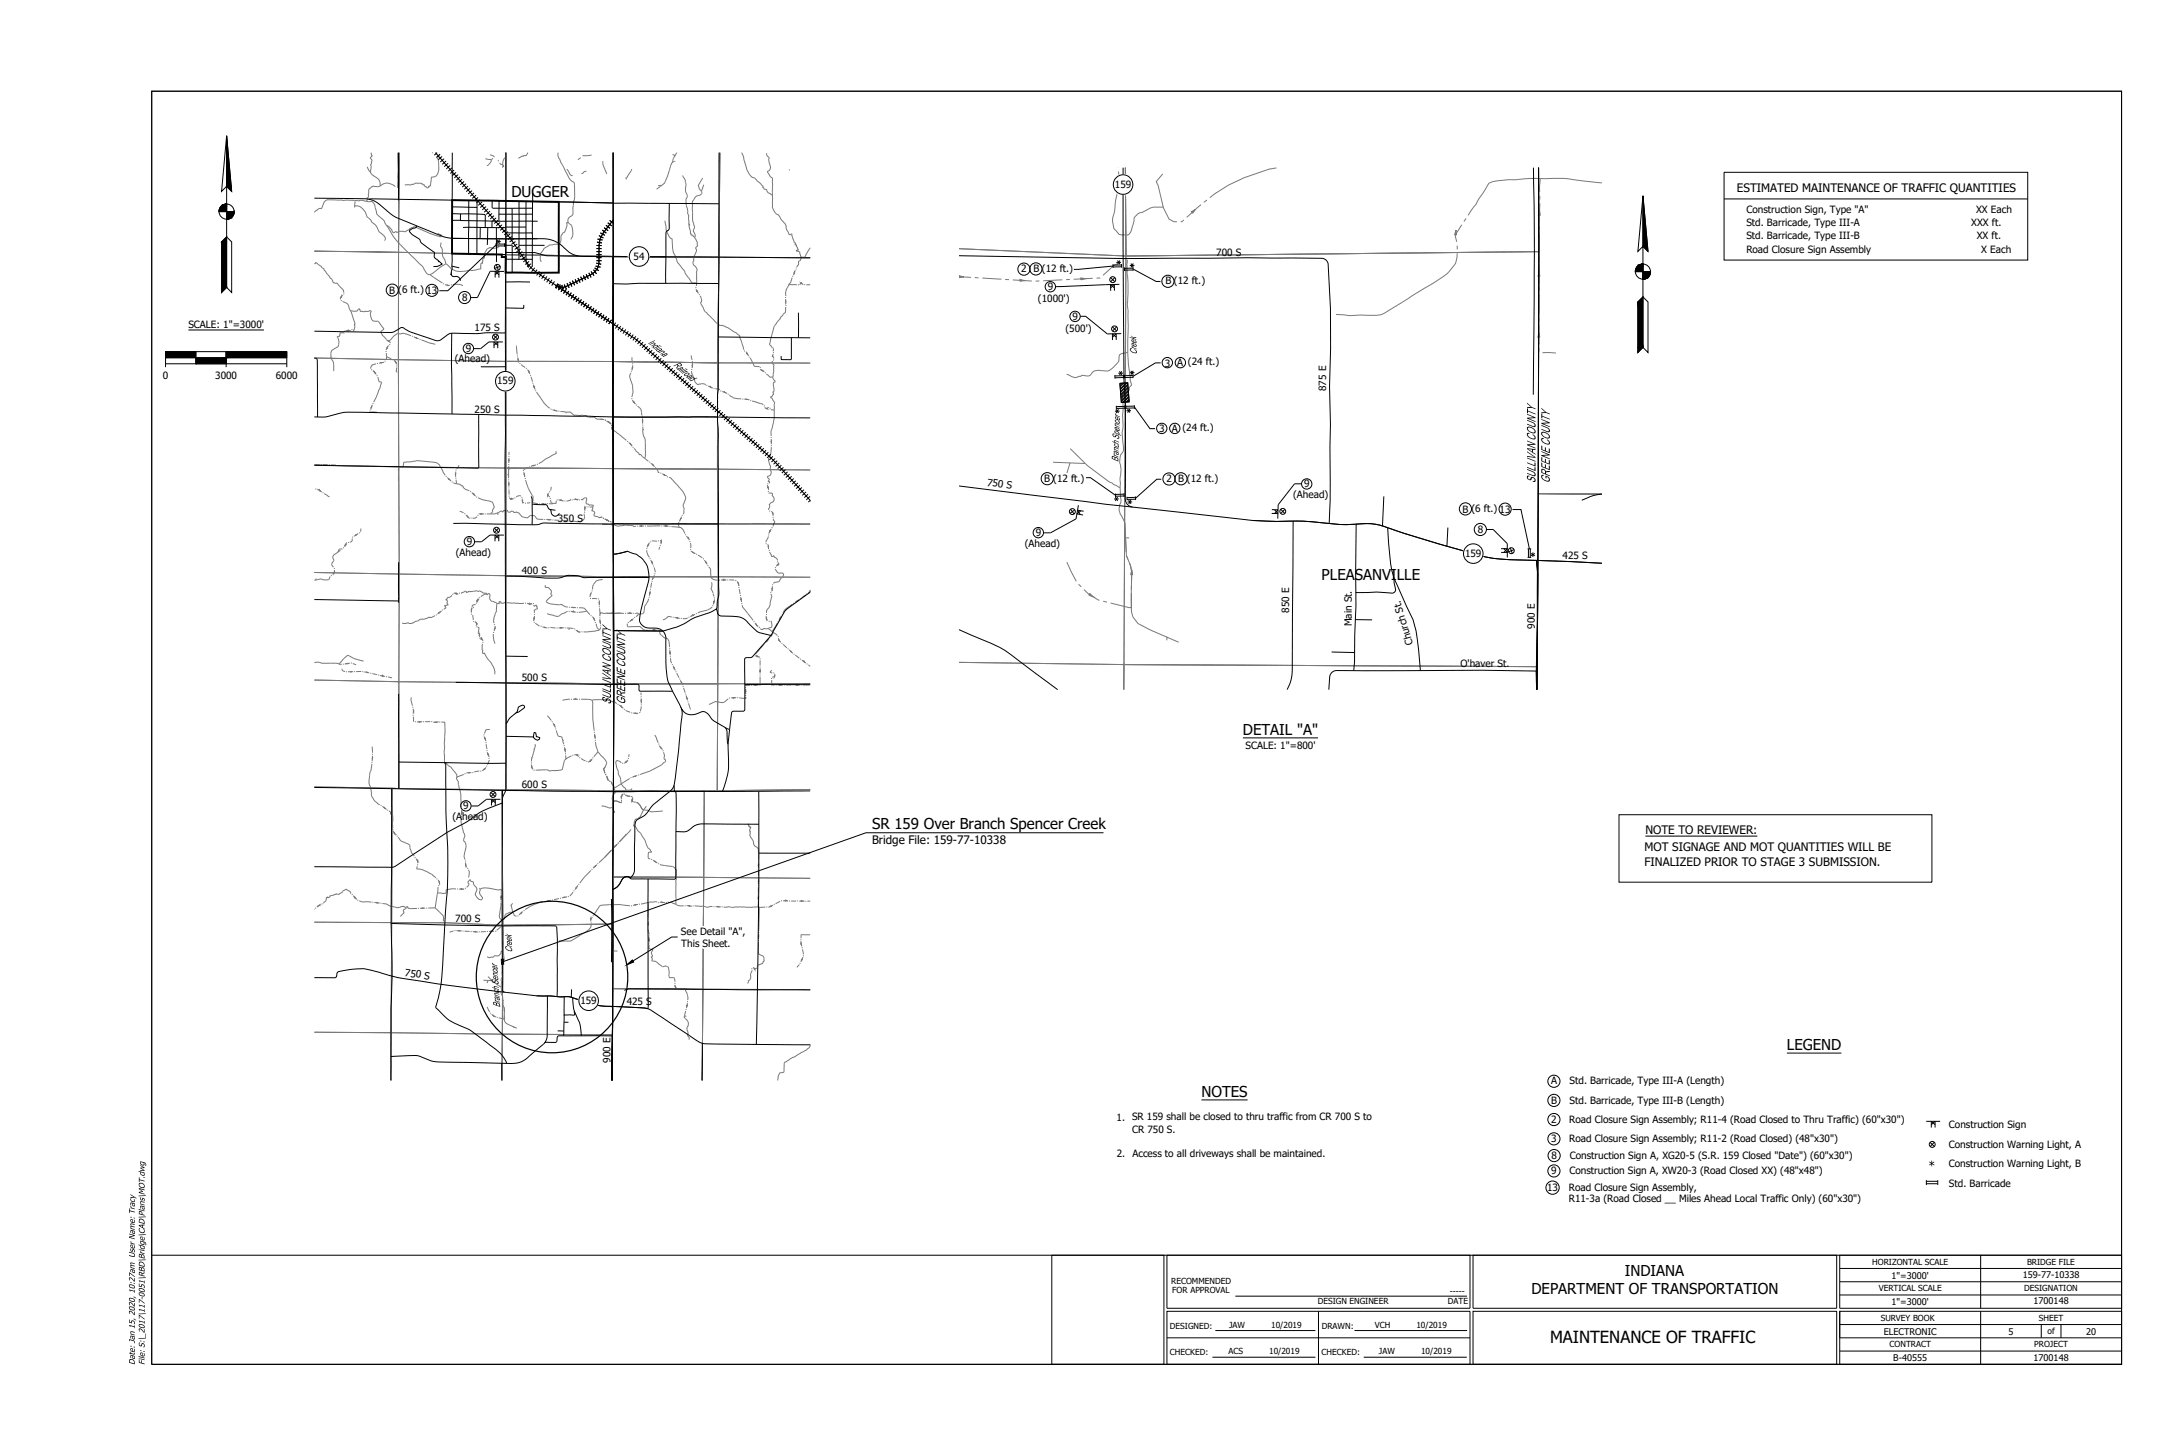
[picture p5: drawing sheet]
<svg xmlns="http://www.w3.org/2000/svg" width="914mm" height="610mm" viewBox="0 0 914 610" stroke-linecap="round" stroke-linejoin="round" font-family="sans-serif">
<defs><g id="words">
<text font-size="7" x="649.6" y="562.9">MAINTENANCE OF TRAFFIC</text>
<g font-size="6.3">
<text x="214.3" y="82.5">DUGGER</text>
<text x="553.9" y="242.9">PLEASANVILLE</text>
<text x="520.9" y="307.9">DETAIL &quot;A&quot;</text>
<text x="365.5" y="347.3">SR 159 Over Branch Spencer Creek</text>
<text x="748.8" y="439.9">LEGEND</text>
<text x="503.5" y="459.5">NOTES</text>
<text x="808.1" y="490.3">*</text>
<text x="680.9" y="534.8">INDIANA</text>
<text x="641.8" y="542.3">DEPARTMENT OF TRANSPORTATION</text>
</g>
<g font-size="6.1">
<text x="643.5" y="202.5" transform="rotate(-90 643.5 202.5)">SULLIVAN COUNTY</text>
<text x="649.5" y="202.5" transform="rotate(-90 649.5 202.5)">GREENE COUNTY</text>
<text x="256" y="295.2" transform="rotate(-90 256 295.2)">SULLIVAN COUNTY</text>
<text x="262" y="295.2" transform="rotate(-90 262 295.2)">GREENE COUNTY</text>
</g>
<g font-size="4.9">
<text x="727.9" y="80.4">ESTIMATED MAINTENANCE OF TRAFFIC QUANTITIES</text>
<text x="472.7" y="113.2">*</text>
<text x="471.7" y="212.4">*</text>
<text x="365.5" y="353.8">Bridge File: 159-77-10338</text>
<text x="689.5" y="349.3">NOTE TO REVIEWER:</text>
<text x="689.2" y="356.6">MOT SIGNAGE AND MOT QUANTITIES WILL BE</text>
<text x="689.2" y="362.6">FINALIZED PRIOR TO STAGE 3 SUBMISSION.</text>
</g>
<g font-size="4.8">
<text x="271.4" y="143.7" transform="rotate(41 271.4 143.7)">Indiana</text>
<text x="476.4" y="148.5" transform="rotate(-92 476.4 148.5)">Creek</text>
<text x="284.4" y="155.2" transform="rotate(41 284.4 155.2)">Railroad</text>
<text x="468.6" y="193.6" transform="rotate(-88 468.6 193.6)">Branch Spencer</text>
<text x="214.6" y="399" transform="rotate(-92 214.6 399)">Creek</text>
<text x="209.6" y="422" transform="rotate(-94 209.6 422)">Branch Sencer</text>
</g>
<g font-size="4.4">
<text x="467.1" y="111.8">*</text>
<text x="472.4" y="158">*</text>
<text x="466" y="211">*</text>
</g>
<g font-size="4.2">
<text x="467.2" y="78.7">159</text>
<text x="731.8" y="89.2">Construction Sign, Type &quot;A&quot;</text>
<text x="828.1" y="89.2">XX Each</text>
<text x="731.8" y="94.8">Std. Barricade, Type III-A</text>
<text x="826.1" y="94.8">XXX ft.</text>
<text x="731.8" y="100.3">Std. Barricade, Type III-B</text>
<text x="828.4" y="100.3">XX ft.</text>
<text x="509.7" y="107.1">700 S</text>
<text x="731.8" y="106.2">Road Closure Sign Assembly</text>
<text x="830.3" y="106.2">X Each</text>
<text x="265.5" y="108.8">54</text>
<text x="428" y="114.1">2 B (12 ft.)</text>
<text x="488.4" y="119.2">B (12 ft.)</text>
<text x="163.1" y="123.1">B (6 ft.) 13</text>
<text x="439.1" y="121.5">9</text>
<text x="193.7" y="126.1">8</text>
<text x="435" y="126.5">(1000')</text>
<text x="78.9" y="137.4">SCALE: 1&quot;=3000'</text>
<text x="449.4" y="134">9</text>
<text x="198.9" y="138.6">175 S</text>
<text x="446.5" y="138.9">(500')</text>
<text x="195.2" y="147.4">9</text>
<text x="190.6" y="151.8">(Ahead)</text>
<text x="488.1" y="153.6" transform="rotate(1 488.1 153.6)">3</text>
<text x="493.4" y="153.3">A (24 ft.)</text>
<text x="68.2" y="158.6">0</text>
<text x="90.2" y="158.6">3000</text>
<text x="115.6" y="158.7">6000</text>
<text x="208.3" y="161.1">159</text>
<text x="555.8" y="163.8" transform="rotate(-90 555.8 163.8)">875 E</text>
<text x="198.9" y="173.2">250 S</text>
<text x="485.8" y="181.2" transform="rotate(1 485.8 181.2)">3</text>
<text x="491" y="180.8">A (24 ft.)</text>
<text x="413.5" y="203.4" transform="rotate(8 413.5 203.4)">750 S</text>
<text x="437.6" y="201.9">B (12 ft.)</text>
<text x="488.8" y="202.1">2 B (12 ft.)</text>
<text x="541.9" y="208.6">(Ahead)</text>
<text x="546.5" y="204.2">9</text>
<text x="612.9" y="214.7">B (6 ft.) 13</text>
<text x="233.8" y="218.6">350 S</text>
<text x="434" y="224.6">9</text>
<text x="619.4" y="223.3">8</text>
<text x="191" y="232.8">(Ahead)</text>
<text x="195.6" y="228.4">9</text>
<text x="429.4" y="229">(Ahead)</text>
<text x="614" y="233.3">159</text>
<text x="654.8" y="234.1">425 S</text>
<text x="218.7" y="240.6">400 S</text>
<text x="540.3" y="256.8" transform="rotate(-90 540.3 256.8)">850 E</text>
<text x="566.6" y="262.4" transform="rotate(-90 566.6 262.4)">Main St.</text>
<text x="643.2" y="263.4" transform="rotate(-90 643.2 263.4)">900 E</text>
<text x="592.2" y="269.9" transform="rotate(-106 592.2 269.9)">Church St.</text>
<text x="612" y="279.3">O'haver St.</text>
<text x="218.7" y="285.3">500 S</text>
<text x="521.9" y="314">SCALE: 1&quot;=800'</text>
<text x="218.7" y="330.3">600 S</text>
<text x="194.2" y="339.1">9</text>
<text x="189.6" y="343.5">(Ahead)</text>
<text x="190.8" y="386.3" transform="rotate(1 190.8 386.3)">700 S</text>
<text x="285.3" y="391.6">See Detail &quot;A&quot;,</text>
<text x="285.5" y="396.8">This Sheet.</text>
<text x="169.6" y="408.9" transform="rotate(8 169.6 408.9)">750 S</text>
<text x="243.2" y="420.6">159</text>
<text x="262.6" y="421.3">425 S</text>
<text x="255.8" y="445.3" transform="rotate(-90 255.8 445.3)">900 E</text>
<text x="650" y="454.3">A</text>
<text x="657.7" y="454.3">Std. Barricade, Type III-A (Length)</text>
<text x="650" y="462.3">B</text>
<text x="657.7" y="462.3">Std. Barricade, Type III-B (Length)</text>
<text x="467.9" y="469.5">1.</text>
<text x="474.4" y="469.3">SR 159 shall be closed to thru traffic from CR 700 S to</text>
<text x="650.1" y="470.4">2</text>
<text x="657.6" y="470.4">Road Closure Sign Assembly; R11-4 (Road Closed to Thru Traffic) (60&quot;x30&quot;)</text>
<text x="816.7" y="472.4">Construction Sign</text>
<text x="474.4" y="474.5">CR 750 S.</text>
<text x="650.1" y="478.5">3</text>
<text x="657.6" y="478.6">Road Closure Sign Assembly; R11-2 (Road Closed) (48&quot;x30&quot;)</text>
<text x="468" y="484.9">2.</text>
<text x="474.5" y="484.8">Access to all driveways shall be maintained.</text>
<text x="650.2" y="485.4">8</text>
<text x="657.8" y="485.6">Construction Sign A, XG20-5 (S.R. 159 Closed &quot;Date&quot;) (60&quot;x30&quot;)</text>
<text x="816.6" y="481">Construction Warning Light, A</text>
<text x="657.7" y="492">Construction Sign A, XW20-3 (Road Closed XX) (48&quot;x48&quot;)</text>
<text x="816.6" y="488.8">Construction Warning Light, B</text>
<text x="650.1" y="492">9</text>
<text x="816.7" y="497.2">Std. Barricade</text>
<text x="648.3" y="498.9">13</text>
<text x="657.5" y="499">Road Closure Sign Assembly,</text>
<text x="657.5" y="503.5">R11-3a (Road Closed __ Miles Ahead Local Traffic Only) (60&quot;x30&quot;)</text>
</g>
<g font-size="4.1">
<text x="56.5" y="571.9" transform="rotate(-90 56.5 571.9)">Date: Jan 15, 2020, 10:27am User Name: Tracy</text>
<text x="60.6" y="571.9" transform="rotate(-90 60.6 571.9)">File: S:\_2017\117-0051\RBD\Bridge\CAD\Plans\MOT.dwg</text>
</g>
<g font-size="3.8">
<text x="792.7" y="535.8">1&quot;=3000'</text>
<text x="847.7" y="535.3">159-77-10338</text>
<text x="792.7" y="546.9">1&quot;=3000'</text>
<text x="852.2" y="546.3">1700148</text>
<text x="789.4" y="559.3">ELECTRONIC</text>
<text x="841.7" y="559.5">5</text>
<text x="874.3" y="559.3">20</text>
<text x="793.4" y="570.3">B-40555</text>
<text x="852.2" y="570.3">1700148</text>
</g>
<g font-size="3.5">
<text x="784.6" y="529.9">HORIZONTAL SCALE</text>
<text x="849.5" y="529.9">BRIDGE FILE</text>
<text x="490.8" y="538">RECOMMENDED</text>
<text x="491.3" y="541.8">FOR APPROVAL</text>
<text x="607.5" y="542.2">-----</text>
<text x="787.3" y="541.1">VERTICAL SCALE</text>
<text x="848.3" y="541.1">DESIGNATION</text>
<text x="552.2" y="546.3">DESIGN ENGINEER</text>
<text x="606.7" y="546.3">DATE</text>
<text x="490.3" y="556.7">DESIGNED:</text>
<text x="515.1" y="556.4">JAW</text>
<text x="532.7" y="556.4">10/2019</text>
<text x="553.9" y="556.7">DRAWN:</text>
<text x="576.1" y="556.4">VCH</text>
<text x="593.6" y="556.4">10/2019</text>
<text x="788.1" y="553.4">SURVEY BOOK</text>
<text x="854.4" y="553.4">SHEET</text>
<text x="858" y="559">of</text>
<text x="490.3" y="567.8">CHECKED:</text>
<text x="514.8" y="567.4">ACS</text>
<text x="531.8" y="567.4">10/2019</text>
<text x="553.8" y="567.8">CHECKED:</text>
<text x="577.9" y="567.4">JAW</text>
<text x="595.5" y="567.4">10/2019</text>
<text x="791.8" y="564.6">CONTRACT</text>
<text x="852.5" y="564.6">PROJECT</text>
</g>
</g></defs>
<!-- layer: Hydrography_LocalRes_Flow -->
<g fill="none" stroke="#787878" stroke-width=".42">
<path d="M153.9 69.9l1.4 2.3M155.6 64l.1 .7a1.09 1.09 0 0 1-.5 1.5v.2a.96 .96 0 0 1 .5 1.5l-.4 1.2 .2 1.1a2.97 2.97 0 0 0 2.1 4.1l1.2 1.1 .5 1.3v1.2M159.3 77.9l-.9 .3-2-.2-1.7 1.1-.3 3.4-.5 .4-.4 1.4M159.3 77.9a4.3 4.3 0 0 1 6.3 .3M166.7 64l-.1 14.8M167.2 75.6l.1 3.1M184.2 65l-.6 .5-.3 .9a8.9 8.9 0 0 1-.4 7.2l-2.1 .7-.3 2.2a.94 .94 0 0 1-.6 1.4l-.2 .6a.51 .51 0 0 1-.6 .3 .51 .51 0 0 1-.4-.4l-1.7-1.4-1-.2a3.5 3.5 0 0 0-3 .5l-3.3 .3M203.4 66.5l2.5 .4M205.4 64.8l1.8 1M205.9 66.9a3.2 3.2 0 0 1-1.9 2.5M206.6 66.3l-.7 .6M208.8 67.1l.1 .5"/>
<path d="M209.4 68.3l.5 .5h.8M210.7 68.8l.1 .5M211.2 69.9l-.4-.6-.2 .9M211.5 66l-.7 1.4-.1 1.4M211.8 64l.1 1.7M221.2 64l-.6 1.1-1.9 .3-1.4 1M233.8 64l.4 2.2 4.3 8.5 .7 .9 1.4 .8 .2 3.5a5.7 5.7 0 0 1-.1 3.8l-.4 .8-.2 4.5a2 2 0 0 1-1.6 2.1l-.5 .9 .1 1.1-.6 .3v1.4l-.5 1.5-.4 .9-.7 .4a3.9 3.9 0 0 0-.9 3.5l-.3 .8-.8 .4-3.6 .3-.4 .4a6.4 6.4 0 0 0-3.5 4.1l.1 1.9 .4 .6M237.5 70.9l.4 .4a2.89 2.89 0 0 0 1.9 2.3l.2-.1M243.3 66.1l-1.1 .8M245.8 71.7l-1 .2-.5 .7-.7 .1M247.9 65l-3.8 .2M252.6 67.5l.1 1.6 1.6 3.8"/>
<path d="M262 74.6l.6 .1M262.6 74.7l-.2 .4M264.7 70.8l-2.1 3.9M277.4 77.7l-1.6 .1M277.4 77.7l-2.2 1.6M282.9 65.2l-.8 1.3-1.6 4.8a10 10 0 0 1-3.1 6.4M282.9 67.6l-1.2 .4M283.6 64l-.7 1.2-1-.5M286.1 73.5l1 1.9 .4 1.6a5.7 5.7 0 0 0 .6 4.9 7.9 7.9 0 0 0-.2 5l.2 2.1a4.6 4.6 0 0 1 .5 3.4v1.5l.4 .2-.3 .6 .6 2a2.85 2.85 0 0 0 1.4 2.4l.3 .4M294.4 74.6l-1.8 3.1 .6 1.8 .7 .7M294.9 77.4l-1 2.8M310.8 64l.4 .9a21.9 21.9 0 0 0 3.7 9.2l1.3 .5 2.6 2.4 1 1-.1 .5 .4 .7a1.24 1.24 0 0 1 1.5 1.2l2.1 1.4v-7.2l-.9-.6-1.2-2a2.55 2.55 0 0 0 .7-3.9v-2.2l-.9-.7-.2-1"/>
<path d="M330.8 70.9v.5M468.6 70.2v.1M468.7 71.9a37.6 37.6 0 0 1-1.3 13.4 15.4 15.4 0 0 1-1.1 6.1l-.1 1.1 .6 3.3 .8 .7a3 3 0 0 0 3.9 1.9h1.2a3.6 3.6 0 0 0 1.7-3.1l.8-2.6a3.8 3.8 0 0 1 3.7-3.8 10.8 10.8 0 0 1 8.6-2.1l2.4 5 2.1 1.1h1.2M487.2 72.9l-2.7 3.2 .8 1.5 2.2 9.2M534.9 70.4a66.6 66.6 0 0 0-27.9 12.4M645.5 74.8h-4.6l-7.1 .5a26.1 26.1 0 0 0-9.9 1.4l-5.4 8.9-3.2 4.6M645.5 74.8l-.3 5.6M645.5 74.8a77.1 77.1 0 0 1 16.6 .8l9.2 1M148.6 86.2v.7M148.7 84.3l-.1 1.9a5.6 5.6 0 0 1 5.4 4.8l1.6 1.7a11.5 11.5 0 0 1 3.5 4.6l1.2 1.1a2.01 2.01 0 0 1 .9 2.3h-.1M153.5 84.3l-1.3-.3-1.7 .2-12.1-.5a2.55 2.55 0 0 0-3.2 2.5l-.4 1a3.9 3.9 0 0 0-3.1 1.7M153.5 84.3l1 .2a2.2 2.2 0 0 1 2.7 2.5l.3 .6a5.7 5.7 0 0 0 3.2 4.6l1.4 2.4"/>
<path d="M162.1 94.6l1.2 .6 .9 1 .5 1.2 1.1-.4 .5 .3a3.5 3.5 0 0 1 3-.2l.8-.1 3.6-2.1 6.8 3 4.3 1.3 .3-.6-1.7-.9M162.1 94.6l.3 .5a53.8 53.8 0 0 0 12 14l1 .9a9.9 9.9 0 0 1 3.1 4.2l.8 .8h.8M238.1 93.1l.9 .9a5.1 5.1 0 0 1 1 4.5l-.8 1.8M278.7 92.5l.3 1.8a9.1 9.1 0 0 0 2.2 5.7l.5 .2v1.2a10.9 10.9 0 0 0 1.5 6.4 15.3 15.3 0 0 0 3.7 5.8l.5 1.3 1.5 1.8a1.93 1.93 0 0 0 2 1.8l1.1 .1M291 99.5a4.2 4.2 0 0 1 1.2 3.7l-.6 .5a4.4 4.4 0 0 1-.8 3.7v1.7a1.85 1.85 0 0 0 .7 2.7 1.9 1.9 0 0 1 .4 2.5l.1 4.3M293.9 80.2l.3 .6a2.21 2.21 0 0 1-2.3 1.3l-1 1.3a2.35 2.35 0 0 0-.7 2.7l.1 6.4a5.5 5.5 0 0 1 .3 4.6l.7 1.4-.3 1M323.7 81.8v2.4a5.8 5.8 0 0 0 1.6 5.5 5.6 5.6 0 0 1 2.5 2.7 4.2 4.2 0 0 1 1.8 3.6l.6 1.1a.9 .9 0 0 0 1 1.2l.6-.3 1 3.5a.64 .64 0 0 1 .6 .4 .64 .64 0 0 1-.2 .7l.6 .1v.6l.8 1.4-.9 .4a1.35 1.35 0 0 1 1.7 1.6l.5 1M496.1 92.2l-.8 .7h-.5M499.3 88.7l1.7-1-1.2 1.7zM499.4 88.8l.4 .4M499.5 88.7l.4 .4M499.7 88.6l.2 .4"/>
<path d="M499.7 88.6l.3 .3M499.8 88.5l.3 .3M500 88.4l.2 .3M500.1 88.3l.2 .3M500.2 88.3l.2 .2M500.3 88.2l.1 .2M500.4 88.2l.1 .1M500.5 88.1l.1 .1M500.6 88v.1M503.3 85.8l-6 5.3M505.8 83.8l-1.3 1M609.7 98.2l.6 .1"/>
<path d="M609.7 98.1l.6 .1M609.8 98l.4 .1M609.8 97.9h.4M609.8 97.8h.4M609.9 97.6l.3 .1M609.9 97.5l.3 .1M610 97.4h.2M610 97.3h.2M610 97.1l.2 .1M610.1 97h.1M610.1 96.9h.1M610.2 96.4l.2 2h-.8z"/>
<path d="M612.6 94.2l-2.6 4-.1 1 .5 2.1M614.4 91.5l-.9 1.3M644.8 90.1h.6M644.8 90h.6M644.9 89.8h.4M644.9 89.7h.4M644.9 89.6h.4M644.9 89.4l.4 .1M645 89.3h.3M645 89.2h.3M645 89.1h.2M645 94.8l.1 1.6"/>
<path d="M645.1 89h.1M645.1 88.8h.1M645.1 98l-.1 8M645.1 88.7h.1M645.2 88.2l.3 2h-.8zM645.3 82v1.6M645.3 85.2l-.3 8M131.7 110.5l.8-.4 3.1 2.4 .2 .7 3.2 3.7 .7 1.4 .8 .4h.7l2.7 2.8 .3 1.1M180.1 115l5.3 3.6M184.7 101.7v1.5l.6 1.1a8.2 8.2 0 0 0 1.3 5.3l.2 .9M185.8 118.8l.3 .2M186.5 119.2l2 .3"/>
<path d="M186.8 110.5l-5.2 3.8-1.5 .7M187.2 119.5h.6l-.1 .2zM187.4 119.5h.1M187.6 119.5l-.1 .1M187.7 119.5l-.1 .1M187.7 119.5v.1M189.4 119.3l-.4 .1M189.8 119.2h.2a6.2 6.2 0 0 1 4 .5M209.3 103.3l-1.2 .6-1.4 .2-1.4-.3-1.2 .5-1 1.9-.4 1.3 .3 .4-.5 .4-.4 1.5a.38 .38 0 0 1 .1 .5 .38 .38 0 0 1-.6 0l-.1 1.1a.93 .93 0 0 1 0 1.1 .93 .93 0 0 1-1.1 .3l-2.6 .6-1.5-.1a8.7 8.7 0 0 1-6.1-.2l-1.1-.4-2.3-2.2M292 118.6l-.2 1.2M330.5 119.4a6.4 6.4 0 0 0-1.2 4.6M330.5 119.4h3.4"/>
<path d="M332 116.4l-.7 2-.8 1M332.3 115.6l-.2 .4M332.9 113.9l.2 .1-.2 .5zM332.9 114.4h.1M332.9 114.1v.1M332.9 114.1h.1M332.9 114.3h.1M333 114h-.1M333.3 113.2l-.8 2M333.7 112.5l-.2 .4M334.4 119.4h.4M335.6 118.5l.5 .2-.1 .2z"/>
<path d="M335.7 118.5h.1M335.8 118.5v.1M335.9 107.7l-.6 1.4-.6 .4a2.28 2.28 0 0 1-.7 2.3l-.1 .3M336 118.7h-.2M336 118.7l-.1 .1M336 118.8l.6 .5M336 118.8l-.4-.1-.5 .7M336 118.7v.1M337 119.3h.4M339.5 103.8l-2.3 4-1.3-.1M339.5 119.3h-1.6M401.9 115.9h.1"/>
<path d="M401.9 115.9l5 .3M401.9 115.5l2 .5-2 .3zM402.1 115.6l-.1 .6M402.2 115.7l-.1 .5M402.3 115.7v.5M402.4 115.7v.5M402.5 115.8v.4M402.7 115.8l-.1 .3M402.8 115.8v.3M402.9 115.9v.2M403 115.9v.2M403.2 115.9v.2"/>
<path d="M403.3 115.9v.1M403.4 116h.1M408.5 116.3l1.6 .1M411.7 116.5l7.9 .5M421.2 117.1l1.6 .1M424.4 117.3l8 .4M427.4 117l2 .6-2 .2zM427.6 117.2l-.1 .5M427.7 117.2l-.1 .5M427.8 117.2v.5M427.9 117.3v.4M428 117.3v.4"/>
<path d="M428.2 117.3v.4M428.3 117.3v.4M428.4 117.4v.2M428.6 117.4l-.1 .2M428.7 117.4v.2M428.8 117.5v.1M428.9 117.5v.1M435.6 117.7l-1.6 .1M445.1 117.2l-7.9 .4M448.3 117.1l-1.5 .1M452.9 116.5l2 .2-1.9 .6zM453 116.6l.1 .5"/>
<path d="M453.2 116.6v.5M453.3 116.6v.5M453.4 116.6v.4M453.6 116.6v.4M453.7 116.6v.4M453.8 116.7v.3M453.9 116.7v.2M454 116.7l.1 .2M454.2 116.7v.2M454.3 116.7v.2M454.4 116.7v.1M457.9 116.6l-8 .4"/>
<path d="M461.1 116.4l-1.6 .1M467 111l-4.7 4.3M472.3 108.9v3.7a80.6 80.6 0 0 1 .1 14.9 150.6 150.6 0 0 1 .2 20.1l.3 5.3 1.3 8.5a1.85 1.85 0 0 0-1 1.9l-.2 .5a2.92 2.92 0 0 1-2.5 1.1l-.2 .8 .4 5.8-.3 2.5a20.4 20.4 0 0 1-.1 7.2l.3 4.8a4 4 0 0 1-1 4.6l-.2 1.1a6.2 6.2 0 0 0 .2 3.9l.2 1.6-.5 3.6 .3 7.8a2.78 2.78 0 0 1-.4 2.8l-.2 2.5 2.4 5.1M610.7 106.1a6.9 6.9 0 0 1-2.4 6.4 26.9 26.9 0 0 1-9.4 7.1l-15.7 9.7a11.6 11.6 0 0 1-10 2.8l-7.5 .2-5.8-.6M610.7 102.9v1.6M644.7 115.6h.5M644.7 115.5h.5M644.7 115.4h.5M644.7 115.2h.5M644.8 115.1h.4M644.8 115h.3M644.8 114.9h.3"/>
<path d="M644.8 114.8h.3M644.8 114.6h.3M644.9 114.5h.1M644.9 114.4h.1M644.9 114.3h.1M645 110.8v7.9M645 113.8l.3 2h-.8zM645 107.6v1.6M142.8 124.6h-.1M142.9 125.8l.3 .3M143 124.4l-.2 .1M143 124.3h.1"/>
<path d="M143.1 124.2l-.2 .5-.2-.1zM143.6 126.3l2.1 1.1 1.6 3.7 1.4 4.3-.1 2.1-.4 .9-.3 .2M143.7 123.6l-1 1.2v.6M144.2 139.5l-1.6-.1-.3 1.4-.9 .4a4.5 4.5 0 0 1 .2 4.1l-2.5 1.5-.5 1.4 .3 1.4M144.2 123l-.3 .3M144.4 138.7l-.1 .4M145.6 138.4l.5 .1-.5 .2zM145.6 138.5l-.8 .1M145.7 138.5l-.1 .1M145.8 138.5l-.1 .1M145.8 138.5v.1M146 138.5h.1"/>
<path d="M146.9 138.4l-1.3 .1M146.9 130.2l1.5 .2a1.74 1.74 0 0 0 2-.9l.3-.1 .4 1.1h3.3a.58 .58 0 0 1 .9-.4 .58 .58 0 0 1 0 .9v.9a2.3 2.3 0 0 0 2.2 2.7l1.2 .2 2.1 3.1a1.29 1.29 0 0 0-.7 2.2l2.4 2.7M147.2 138.2h.5M291.7 120.2v.4M291.7 121.1l.2 .7M291.9 121.9l.4 .4zM291.9 121.9l.1 .1M291.9 121.8l.8 1.1M292 121.8l-.1 .1M292.1 122.1h.1M292.1 122v.1M292.2 122.1h.1"/>
<path d="M292.9 123.3l.3 .3M293.4 124l.5 1a1.39 1.39 0 0 1-.3 1.7l.5 1.2a17.5 17.5 0 0 0 5 6.1l2.4 2.3a12.8 12.8 0 0 1 6.3 2.8l1.4 1a1.67 1.67 0 0 1 1 1.8l1.5 4.6M329.1 126.1l.2 .5zM329.2 126.1h.1M329.2 124.4l.1 .5M329.2 126.3h.1M329.2 126.4h.1M329.2 125.3l.1 2.1M329.3 126.3h-.1M329.3 128.6v.9a2.31 2.31 0 0 1-1.1 2.3l-2.1 2.7a8.6 8.6 0 0 0-2.6 5.7l-.7 2.6a1.41 1.41 0 0 0 .2 2l.3 .4a1.28 1.28 0 0 1 .6 2M329.4 127.8v.4M644.8 139.9h.2"/>
<path d="M644.9 136.3l.1 8M644.9 139.8h.1M644.9 133.1l-.1 1.6M644.9 139.3l.4 2h-.8zM644.9 123.5v8M645.1 120.3l-.1 1.6M138.7 149.6v.3a6.6 6.6 0 0 1 1.2 5.6M138.7 149.9l-.2 .3M155.6 154.8l.3 .3M156.2 155.3l1.5 1.6M156.9 155.8l.4 .4-.2 .1zM156.9 155.9h.1"/>
<path d="M156.9 156l.1 .1M157 156.1l.2 .1M157.1 156.1h-.1M157.6 152.4l-1.6 .5-.6 1v.5M157.9 157.2l.2 .4M158.3 158l.5 1.9 1.2 .3-2.3 6.1-1.1 2.2M158.4 152.3h-.4M159.6 151.9h.5l-.5 .2zM159.6 151.9h.1M159.7 151.9v.2M159.7 151.9h.2M160 151.9l-.1 .1"/>
<path d="M160.9 151.7l-2.1 .5M161.5 151.1l-.3 .4M161.8 147.1v.4M161.9 147.9l.1 1.6M162 149.5l2 .8M162 149.5l-.3 1.3M162.1 145.9l-.3 .7M162.2 145.7l-.1 .1M162.2 145.9h.1M162.3 145.6h.1M162.4 145.5l-.4 .4zM162.8 144.8l-.7 1.1"/>
<path d="M163.4 144.2l-.3 .3M164.4 150.5l.3 .2M165.1 151l1.2 1.7M165.7 151.5l.4 .4-.2 .1zM165.8 151.6h.1M165.8 151.6v.2M165.8 151.8l.2 .1M165.9 151.8h-.1M166 151.9l-.1 .1M166.2 154l-.2 1.4 .5 .5M166.3 153.1v.5M172.3 140.7l-2.9-1h-2.9l-2.9 2.7-1.1 .4 .9 .5 .1 .5"/>
<path d="M172.7 140.8l.4 .2M173.5 141.2l1.2 .5M174.2 141.5l.5 .1zM174.3 141.5h.1M174.4 141.5v.1M174.5 141.5l.2 .1M174.7 141.7l.7 .3M175.8 142.1l.4 .2M176.6 142.4l5.8 1.8M216.5 144.8l.2 3.7M216.8 148.9l.1 .4M217 149.8l.1 .8"/>
<path d="M217 150.6l.2-.1v.6zM217 150.6l.2 .1M217.1 150.6l.4 1.2M217.1 150.8h.1M217.2 150.9h.1M217.2 150.7l-.1 .1M217.8 152.1l.3 .4M218.4 152.7l1.7 1.3M220.4 154.2l.3 .3M221 154.8l1.1 1.9M221.4 155.5l.2-.1 .1 .6zM221.5 155.5v.2"/>
<path d="M221.6 155.7h-.1M221.6 155.7v.1M221.6 155.7h.1M221.7 155.8h.1M221.7 155.8h-.1M222.2 157.1l.2 .4M222.5 157.9l.7 2M264.3 156.3l-.4 1 .1 1.1a7.5 7.5 0 0 1 1.1 4.4l.2 1.6-.5 2M264.6 155.5l-.1 .4M264.9 149.7l.2 2.1M265 153.8l.2 .1-.2 .5zM265 154.2h.1"/>
<path d="M265.1 153l-.3 2.1M265.1 152.2v.4M265.1 153.9l-.1 .2M289.7 148.9l.3 1.9M290.1 151.2v.4M290.1 152.1v.8M311.9 146.8l.3 .3M312.6 147.3l.4 .7M312.9 148.1l.2-.2 .1 .6zM313 148l.7 1M313 148.2l.1 .1M313.1 148l-.2 .1"/>
<path d="M313.1 148.1h-.1M313.2 148.3h.1M313.9 149.5l.2 .3M314.5 150l1.2 2.4a1.84 1.84 0 0 0 2.6 1.1M318.6 153.8v.4M318.6 154.6l.6 .5M319.2 155.1l1 .7M319.2 155l.5 .3-.6-.1zM319.2 155v.2M319.4 155.1h.1M319.4 155.2h.1M319.4 155.1v.1"/>
<path d="M320.6 156.1l.3 .3M321.2 156.7l.5 .4a2.01 2.01 0 0 0 2.2 1M323.6 149l.1 .6zM323.7 149.1h.1M323.7 149.4h.1M323.7 149.3h.1M323.7 149.5h.1M323.7 151.3a1.04 1.04 0 0 0 .5 1.5l.1 2.8-.4 2.5M323.8 149.2h.1M323.9 158.1l.9 1.8a1.1 1.1 0 0 0-.7 1.8 2.63 2.63 0 0 1-.2 2.8 1.24 1.24 0 0 1-.9 1.8v.1a3.8 3.8 0 0 1 1.5 4v1.5M324 147.5l.2 .4M324 148.3a.93 .93 0 0 0 .2 1.5v.4"/>
<path d="M324.2 150.6l-.2 .4M472.6 147.6l-3 .8-.5 .3-.1 .8a4.3 4.3 0 0 1-2.3 4.3 4.1 4.1 0 0 1-4.5 1.5h-.8a3.5 3.5 0 0 0-4.5 1.9 3.5 3.5 0 0 1-3.3 0l-.8 .5h-.6a3.9 3.9 0 0 1-4.5-.7l-.7-.2M644.6 141.2h.6M644.6 141h.6M644.6 140.9h.5M644.7 140.8h.4M644.7 140.7h.4M644.7 140.5h.3M644.7 140.4h.3M644.8 140.3h.2M644.8 140.2h.2M644.8 140l.2 .1"/>
<path d="M644.9 145.9v1.6M646.4 147.7l5.6 .2M155.1 172l-.1 .4M155.2 172.6l2.8 .1M155.5 170.8l.2 .1M155.5 170.8h.2M155.6 170.7h.1M155.6 170.6h.1M155.7 170.5h.1M155.8 170.4l-.1 .5-.2-.1zM156.1 169.6l-.8 2M156.4 168.9l-.2 .3"/>
<path d="M223.3 160.3l.1 .4M223.5 161.1l.2 .8M223.7 161.9l.2 .5zM223.7 162l.2 .2M223.7 161.9l.5 1.2M223.8 161.9h-.1M223.9 162.3h.1M223.9 162.2h.1M224.4 163.5l.2 .4M224.8 164.2a30.3 30.3 0 0 0 5.6 6.9M230.8 171.3l.3 .3M231.5 171.7l2.1 .5"/>
<path d="M232.3 172h.3M232.3 171.8l.5 .2h-.5zM232.6 172h.1M234 172.2l.4 .1M234.9 172.4l2.4 .3M237.3 172.7l1.7-.1 1.5 1.4h1.2a9.9 9.9 0 0 1 5.1 .7l.4 .1a2.79 2.79 0 0 1 3 .8l3 .2M237.3 172.7v.4M253.6 175.9l.3 .3M254.3 176.4l1.7 1.2M255 176.7l.4 .4-.5-.2zM255 176.8h.1M255.1 176.8l.1 .1"/>
<path d="M255.2 176.9v.1M255.3 177h.1M256.2 178l.1 .4M256.3 178.8a1.7 1.7 0 0 0 1.5 2l4.7 3.7M256.9 169.5v5.1M264.8 166.8l.1 .4M265 167.6l1.3 1.6M265.3 168.4l.2-.2 .2 .5zM265.5 168.2v.1M265.5 168.4h.1M265.6 168.5h-.1M265.6 168.6h.1"/>
<path d="M265.6 168.5h.1M265.7 168.6h.1M266.6 169.5l.3 .3M267.2 170.2a3.9 3.9 0 0 1 1.8 3.9M269.1 174.5l.2 .4M269.1 176.1l.2 .5zM269.2 176.3h.1M269.3 176.4h.1M269.3 175.3v2.2M269.3 176.5h.1M269.3 176.2h-.1M269.3 176.4h-.1"/>
<path d="M269.3 176.1l-.1 .1M269.3 177.9l.1 .4M269.4 178.7v1.4M269.9 180l-.5 .1M297.5 162l1.2 .4M299.1 162.6l.3 .3M299.8 162.9l1.5 .1 .4 .4M301.9 163.8h.4M302.7 164l.7 .2M303.4 164.2l1.2 .7M303.4 164.3l.3 .1M303.4 164.1l.5 .3z"/>
<path d="M303.7 164.3v.1M303.8 164.4h.1M304.9 165.1l.4 .1M305.7 165.5a5.8 5.8 0 0 0 4.9 1.6M311.1 167.2h.4M311.9 167.2l2.1 .3M312.7 167.2l.5 .1zM312.8 167.2l-.1 .2M312.8 167.3v.1M312.9 167.3h.1M313 167.3h.1M314.4 167.7l.4 .1"/>
<path d="M315.1 168.1l4 1 .7 .5M320.1 169.9l.4 .3M320.6 170.6l.5 .5M321.1 171l.5 .3-.6-.1zM321.1 171.1l.1 .1M321.2 171.3h.1M321.3 171.1l-.1 .1M321.4 171.2l.1 .1M321.4 171.3h.1M322.1 170.8l-1 .3M322.6 170.9l.2 .3M323 171.6l1.5 .3"/>
<path d="M324.5 171.9v3.3l-1.4 5.5 .1 2M131.9 194.7h2.2M134.5 194.7h.4M135.3 194.7l2.2 .1M136.1 194.7l.6 .2zM136.3 194.7v.1M136.4 194.7v.1M136.5 194.7v.1M136.6 194.7v.1M137.9 194.8h.4M140.7 194.8h-2M166.9 196.8h.2"/>
<path d="M167 196.7h.1M167 198v.5M167 198.9v2.5M167 196.5l.1 .1M167 196.4v.1M167 196.3l.1 .5h-.2zM167.3 195.7h-.3v1.9M167.7 195.8h.4M168.5 195.8h.3l.4-2.1 4.6-.5a28.3 28.3 0 0 1 8.8 .6l1.5 .9 2.5 4.4M186.9 199.4l.2 .3M190.8 198.4l.1 .5zM190.8 198.6h.1"/>
<path d="M190.9 198.7h.1M190.9 198.6v.1M191 198.5h-.2M191 197.6v2.1M191.2 196.8l-.1 .4M192.4 194.9l-1 1.5M213.1 199l.1 1.4M213.1 192.7l.1 .5zM213.2 196.5l-.1 2.5-.4-.2M213.2 192.7h.1M213.2 192.9h.1M213.2 194.4v.5"/>
<path d="M213.2 195.3v1.2M213.2 192.7v1.3M213.3 191.9l-.1 .8M213.3 193l-.1 .1M213.3 191v.4M213.3 189.3v1.3M213.3 192.7l-.1 .1M213.8 196.5h-.6M219.3 197l.1 .4M219.5 197.8l.5 2.1M219.6 198.6h.2v.5zM219.6 198.6l.1 .2"/>
<path d="M219.7 198.8l.1 .1M221.4 195.8l-2 .9M222.2 195.5l-.4 .2M223.3 195.1l.5-.2zM223.5 195.1h.1M223.6 195v.1M223.7 195h-.1M223.8 194.9l.1 .2M224.6 194.8l-2 .5M225.4 194.4l-.4 .2M233 189l.1 1-4.3 2.2-3 2M262.8 184.8l.3 .3"/>
<path d="M263.5 185.4l1.4 1.5M264 186l.3 .1M264.1 185.8l.3 .5-.4-.3zM264.3 186.1v.1M265.1 187.2l.3 .4M265.7 187.9l2.1 2.1 .1 .5h.6l1.6 1.5M269.4 180.1v.7a23.4 23.4 0 0 1 .7 11.2M270.1 192l1.7 1.2M272.1 193.5l.3 .3M272.7 194.1l1.6 1.4M273.3 194.6l.4 .3zM273.5 194.6h-.1"/>
<path d="M273.5 194.6v.1M273.6 194.7h-.1M273.6 194.7v.1M273.6 194.8h.1M274.6 195.8l.3 .3M275.2 196.4l.6 1.4 .5 .2M276.7 198.2l.4 .1M277.5 198.5l1.9 .8M278.2 198.9v.1M278.2 198.8l.4 .4-.5-.2zM278.3 199h.2M278.3 198.9l-.1 .1"/>
<path d="M278.5 199v.1M278.5 199.1h.1M279.7 199.6l.3 .3M323.1 184.7l.1 .6zM323.1 184.9h.2M323.1 184.8h.2M323.2 183.1v.4M323.2 185h.1M323.2 183.9v2.2M323.2 185.1h.1M323.2 187.3a7.9 7.9 0 0 1-1.1 4.9v1.1l.8 1.9-.2 1.3a2.07 2.07 0 0 1-1.1 3.3v.2a1.04 1.04 0 0 1 .4 1.8h.5l-.1 .7M323.2 186.5v.4"/>
<path d="M441.3 193.7l13.5 .5M448.4 193.9l-1.3 4.3M448.5 188l6.3 6.2M454.8 194.2l9.9 7.7 4.7 2.4M131.7 204.9h.1M132.2 204.9h.4M133 205.1l1.1 .6M133.7 205.3l.5 .3-.1 .2zM133.9 205.4h.1M133.9 205.4l.1 .1M134 205.6l.1 .1M134 205.5v.1"/>
<path d="M134.1 205.7l.7 .4M134.2 205.6l-.1 .1M135.2 206.3l.3 .3M135.9 206.8l2.2 1.3M187.4 200.1l1.6 1.4M188.1 200.5l.3 .4zM188.1 200.6l-.1 .1M188.2 200.8h.1M188.2 200.7l-.1 .1M188.3 200.8v.1M189.3 201.8l.3 .2M190 202.3l1.4 .4"/>
<path d="M191 200.1l.1 .4M191.1 201l.3 1.7M191.4 202.7a1.46 1.46 0 0 1 1.8 .9l.6-.1 .4 .8 .8 .7 1.7 .6M192.6 214.2l1.7 .7M194.6 215.1l.4 .2M195.2 215.7l.6 .6M195.7 216.3l.1-.1 .3 .4zM195.8 216.3l1 .7M195.8 216.4l.2 .1M195.8 216.2l-.1 .1M195.9 216.3l-.1 .1M196 216.5h.1"/>
<path d="M197.1 205.8l.3 .3M197.2 217h.4M197.7 206.3l.6 .6M198.2 207l.4 .3zM198.3 206.9l.9 .9M198.3 206.9l-.1 .1M198.4 206.9l-.1 .2M198.5 207v.1M198.6 207.2h.1M199.6 208.1l.4 .2M199.9 216.5l-1 .7-.9-.1M200.3 208.5l3 1.1a4.2 4.2 0 0 1 3.3 1.3l.6 1.7-.5 .4-.3 1.4-.6 .9"/>
<path d="M200.4 215.8l-.2 .3M201.4 215.2l.5 .1-.5 .1zM201.4 215.2v.2M201.5 215.3v.1M201.7 215.3l-.1 .1M201.8 215.3h-.1M202.7 215.3l-2 .1M203.2 215.3h.4M208.7 214.8l1.4-.7 .6 .4 .5-.7 .7 .2a.75 .75 0 0 1 1.2 .6l1.6-.4a1.72 1.72 0 0 0 2 .4l.9 .4 .3 .6a2.45 2.45 0 0 0 4 .6l.3-.2 1.9 .3a3.4 3.4 0 0 0 3.6 1.3M208.7 214.8l-1.4 .5h-3.3M208.7 214.8l-.1 1M213.1 202.5l.1 .5z"/>
<path d="M213.1 202.5h.2M213.2 200.8v.4M213.2 202.6l.1 .1M213.2 201.7v2.1M213.2 202.8v.1M213.3 204.2v.5M213.3 205.1l.1 2.1M213.4 207.6v.5M213.4 208.5l.5 .5M213.9 208.9l.6 .2-.6 .1zM214 209v.1M214.1 209v.1"/>
<path d="M214.2 209h.1M214.3 209.1h.1M215.2 208.8l-1.3 .2M216 208.5l-.4 .2M218.3 207.9l-1-.2-1 .5M218.6 208.2l.2 .3M218.8 209.7h.2v.5zM218.9 209.9h.1M218.9 208.9v.8M218.9 209.7l.1 .6 .6 .4M218.9 210h.1M218.9 210.1h.1"/>
<path d="M219 209.8l-.1 .1M219 209.7l-.2 .1M219 210l-.1 .1M220 210.8h.4M220.1 200.3l.1 .4M220.3 201.1a16.5 16.5 0 0 0 3.1 6.8l-.1 2.5 2.1 .6M222.2 210.6l-1.4 .2M225.8 211.1l.5 .1M227.5 211l.5 .2-.6 .1zM227.5 211.2h.2M227.7 211.2h.1M227.8 211.2h.1"/>
<path d="M228.1 217.6h.4M228.7 211l-2 .2M228.9 217.7l2.2 .1M229.1 211h.5M229.5 207.2l.2 .1-.2 .4zM229.5 207.3h.1M229.5 207.2l.2 .1M229.5 207.5v.1M229.6 207.2l.8 1.1M229.6 207.4h-.1M229.7 217.6l.6 .2zM229.8 217.6v.2"/>
<path d="M229.9 217.7v.1M229.9 206.5l-.3 .7M230 217.7v.1M230.1 217.7v.1M230.4 205.9l-.2 .3M230.5 208.6l.1 .5M230.7 209.5l.2 1.1 .9 .3M231 204l-.3 1.5M231.5 217.8l.4 .1M231.8 210.9l-1.8 .1M232.3 217.9l2.2 .1M233.1 209.8a.89 .89 0 0 1-.2 1 .89 .89 0 0 1-1.1 .1"/>
<path d="M233.7 209.4h-.4M234.1 209.3l.7 .3M234.8 209.6l1.3 .3M234.8 209.5l.5 .2zM234.8 209.6l.1 .1M234.9 218h.4M235 209.6v.1M235.2 209.6l-.1 .1M235.2 209.7h.1M235.7 218.1l.8 .1M236.5 209.9h.4M236.5 218.1l.6 .1-.6 .1z"/>
<path d="M236.5 218.2l1.3 .1M236.6 218.2h.1M236.6 218.1v.1M236.8 218.2h-.1M236.8 218.2h.1M236.9 218.2h.1M238.3 218.3h.4M239.1 218.4l2.8 .2 1.3-.2M239.2 209.2l-.4 .5-1.4 .2M239.6 209.4l.4 .1M241.1 209.2l-.7 .1M241.1 209.1l.6 .1-.6 .1z"/>
<path d="M241.2 209.1v.2M241.3 209.1v.2M241.4 209.2h.1M241.5 209.2h-.1M241.5 209.2h.1M242.3 209.2l-.4 .3-.8-.3M242.6 209.4h.4M243.2 218.4v.4M243.5 209.3l.5 .1a1.44 1.44 0 0 1 1.8-.7l.1 .5a1.56 1.56 0 0 0 .2 2h.4a1.02 1.02 0 0 0 1.5 .4l.7 .2-.3 .7M244.8 215.3a2.2 2.2 0 0 1-1.6 3.1M245 213.2h.1M245 213h.1"/>
<path d="M245 213.1h.1M245 212.9h.1M245.1 212.7l.1 .5zM245.1 212.8h.1M245.1 213.2v.8M245.1 214.5l-.1 .4M245.8 212.4l-.7 .2v.6M246.2 212.4h.4M247 212.4l1.4 .1M248.4 212.5l-.4 1.4 1.2 .8a1.02 1.02 0 0 0 .3 1.6l1.8 .6 1.1-.1M252.4 219.7l5 .2M252.7 217l.4 .2"/>
<path d="M253.4 217.4l1.9 1.1M254.2 217.7l.4 .4-.5-.2zM254.2 217.8l.2 .1M254.4 217.9h-.1M254.4 217.9v.1M254.5 217.9l-.1 .1M254.5 218h.1M255.7 218.5l.4 .1M256.4 219l1 .9M257.4 219.9a5.2 5.2 0 0 0 4.6 .1l3.3 .3 .4 .3 .7-.2M280.4 200l.9 .4 1.9 2.2a17.9 17.9 0 0 1 4.2 5.9l-.2 .8a3.6 3.6 0 0 0-.6 3.5l-.3 2.6M284.3 219.5l.3 1.4"/>
<path d="M284.5 218.8l-.2 .3M285.2 217.5h.1M285.2 217.3v.2M285.2 217.1l.2 .1-.3 .4zM285.2 217.3h.1M285.2 217.2h.1M285.2 217.2h.2M285.3 217.2l-.5 1.2M285.7 216.5l-.4 .7M286 215.7l-.2 .4M321.6 203.2l.2 .8M321.7 204l.2-.1v.6z"/>
<path d="M321.8 204l.3 1.2M321.8 204.2h.1M321.8 204.3h.1M321.9 204h-.2M321.9 204.4h.1M321.9 204v.1M321.9 204.1l-.1 .1M322 202.6l-.4 .2M322 205.7v.4M322.1 206.5h.1a1.01 1.01 0 0 1 1.5 .7l-.1 .4a1.72 1.72 0 0 1 .8 1.8 1.72 1.72 0 0 1-1.4 1.3l-.6 .8 .2 .8-.5 1.3M322.4 214l.3 .2M323.1 214.3a1.6 1.6 0 0 1 .9 1.8"/>
<path d="M323.6 214.8l.3 .5zM323.7 214.9l.2 .1M323.9 215h-.1M323.9 215v.1M323.9 215.2h.1M324 216.5v.4M324.1 217.4v.5a1.04 1.04 0 0 1 0 1.8l-.3 .8M471.4 219l.6 13.7 1.8 4.3 .5 2.6-.2 15 .1 1.9 .6 2 2.1 2.8 5.1 2.6 7 3M471.4 219l.3 6.3M140 239.6h.2l-.2 .5zM140 240h.1M140 239.6v.3"/>
<path d="M140 238l.2 .4M140.2 238.8l-.2 1.2-.6 .7M141.7 231.2l-2.1 1.7-.1 .8 .4 .9-.7 1.2a1.19 1.19 0 0 0 .6 1.9M143.4 229.9l-1.3 .2-.4 1.1 1-.6M144 229.4l-.2 .3M144.8 228.4h.1M144.8 228.2h.1M144.9 227.9l.2 .1-.3 .5zM144.9 228.1v.1M144.9 228.3h.1M144.9 228l.1 .1M145.4 227.4l-1.2 1.6"/>
<path d="M146.2 227.2l-.4 .2M147.6 225.6l-.1 1.1-.9 .5M148 224.9l-.3 .3M149 224.2l.4-.3 .1 .1zM149.1 224.2h.1M149.2 224.1v.1M149.2 224l.1 .1M149.3 224h.1M149.4 223.9l.1 .1M149.5 224l-1.1 .7M150.1 223.6l-.6 .4M150.9 223.1l-.4 .3"/>
<path d="M151.2 221.4l-.1 1.3M266.9 220.4h.4M268.5 220.3l.6 .1zM268.6 220.3v.2M268.7 220.4v.1M268.8 220.4h.1M268.9 220.4h.1M269.8 220.4h-2.1M270.3 220.4h.4M271 230.5l.5 2.1 .6 .9M271.1 229.7v.4M271.6 228.3v.1"/>
<path d="M271.6 228.3h.1M271.7 228l-.2 .5zM271.7 228.1v.2M272.2 227.4l-1 1.8M272.3 233.9l.2 .3M272.7 234.6l.9 2M272.9 226.9l-.3 .3M272.9 235.4l.2-.1 .2 .5zM273.1 235.3l.1 .2M273.2 235.5h-.1M273.2 235.5v.2M273.2 235.7h.1"/>
<path d="M273.2 226.6l2.1 .1M273.8 236.9l.2 .4M274.1 237.7l.4 2.1M276.2 226.6l-.4 .1M276.5 229.2l-.4 1.1M276.6 226.6l.6-.1-.3 1.5M276.7 220.4h-5.6M276.7 228.4l-.1 .4M277.1 227l.1 .1M277.1 227h.1M277.1 226.9h.1M277.1 220.4h.5"/>
<path d="M277.1 226.8h.1M277.1 226.7l-.1 .5zM277.2 227.1v.1M278 220.4h.8M278.8 220.3l.5 .1zM278.8 220.4l1.3 .1M278.8 220.3v.1M278.9 220.3l-.1 .1M278.9 220.3v.1M279.1 220.3v.1M279.2 220.4h.1M280.5 220.5l.5 .1"/>
<path d="M281.4 220.6l3.2 .3M284.6 220.9l1.2 .6 1.3 2M287.2 223.9l.3 .4M287.6 224.6l1.3 1.7M288.1 225.3l.5 .3zM288.3 225.2l.1 .2M288.5 225.4v.1M288.5 225.5h.1M289 226.7l.2 .4M289.4 227.5l.1 2.1M289.4 230.1l.1 .4M289.6 230.9l1.8 1"/>
<path d="M290.3 231.3l.4 .3-.5-.1zM290.3 231.3l-.1 .1M290.4 231.4l.1 .1M290.5 231.5h.1M291.8 232.1l.4 .2M292.5 232.6l1.8 1.1M294.6 234l.3 .3M295.2 234.7l1.2 1.7M295.5 235.4l.2-.2 .2 .5zM295.6 235.4l.1 .1M295.8 235.6h.1M295.8 235.4l-.1 .1"/>
<path d="M295.9 235.6h-.1M296.6 236.8l.2 .3M297 237.5a6 6 0 0 1 .9 4.2l1.3 1.2 1.7 .2M321 227.6l.3 .3M321.7 228l.3 .8M321.9 228.8l.1 .5zM321.9 228.8l.1 .1M322 228.8l.1 1.3M322 224.7l-1 2.5M322 229.1h.1M322 229v.1M322.1 223.9v.4"/>
<path d="M322.3 230.5l.1 .4M322.5 231.3l.9 1.8 .8-.3 1.7 2M322.6 222.6h.1M322.6 222.5l.1 .1M322.6 222.5h.1M322.7 222.4v.1M322.7 222.2l.2 .1-.4 .5zM322.7 222.3v.1M323.2 221.6l-1 1.9M323.7 220.9l-.3 .4M324.9 238.4a2.28 2.28 0 0 0 3 1.7 1.28 1.28 0 0 1-.6 2.2 2.36 2.36 0 0 1-2.7 1.7l-.5 .4M325.1 237.6l-.2 .4"/>
<path d="M325.9 235.2l-.1 .4M326 236.7h.1M326.1 236.3l.2 .1-.4 .4zM326.1 236.4l.1 .1M326.2 235.7a.91 .91 0 0 1-.7 1.3l-.2 .3M326.2 236.6h-.2M447.1 235.5l3.9 8M471.7 225.3l1.5 .1M471.7 225.3l.3 6.1M472.1 232.9l.6 1.5M473.3 235.9a14.4 14.4 0 0 1 .9 7.8M474.1 239.9h.3"/>
<path d="M474.1 239.7l.3 .1M474.2 239.6h.2M474.2 239.5h.1M474.2 239.4h.1M474.3 239.3h.1M474.3 238.8l.4 2-.9-.1zM132.2 243l-.5 .1M132.6 242.4l-.4 .6M138.4 241.5l-.1 .2a1.37 1.37 0 0 1-1.3 1.3l-2.7-.4-2.1 .4M139 241l-.3 .3M182.2 258l-1.5 .8-.9-.2-2.1 .8-1.5 .1-1.9 .8a3.1 3.1 0 0 1-3.5 .7l-.8 .2-1.5-.1M183 257.5l-.4 .3"/>
<path d="M183.9 256.7l.4-.3-.3 .5zM184 256.8l-.7 .5M184 256.6l.1 .1M184.1 256.7l-.1 .1M184.2 256.5l-.1 .1M185 256l-1 .8M185.6 255.4l-.3 .3M189.3 249.4l-.8 .8a1.25 1.25 0 0 0-1.5 1.1h.3v1.4l.5 .7-1.4 .3 .1 .3a.49 .49 0 0 1 .3 .6 .49 .49 0 0 1-.4 .4l-.4 .2M189.9 249h-.4M190.1 248.7l.6-.2a.76 .76 0 0 0 1.3 .2M190.9 248.5l.4 .3-.5-.1zM190.9 248.5v.2"/>
<path d="M191 248.6l.1 .1M191.1 248.7h.1M191.2 248.8h.1M192.7 248.4l-.3 .2M193.2 248.4l1.8-.7a.94 .94 0 0 0 1.5 0l.8 .2a7 7 0 0 1 5.3 .5l1.3 .2v.2M197.5 255.8h.1M197.5 255.7h.1M197.5 255.6l.1 .1M197.6 255.5h.1M197.6 255.4l-.2 .5zM197.6 257.1v.4M197.9 254.7l-.4 2"/>
<path d="M198 257.8l.3 1.9M198.4 254.3l-.1 .4M199.3 253.1l-1.4 .6 .1 .5M199.9 251.8l.3 .5M199.9 252.6l-.3 .2M200 251.5l-.2 .2M200.1 251.4h.1M200.1 251.3l-.1 .5-.2-.1zM200.6 250.8l-.1 .5-.6 .5M201.2 250.2l-.3 .3M203.9 248.8l.2 .3a.6 .6 0 0 1 .8-.4 .6 .6 0 0 1 .4 .7 2.15 2.15 0 0 0 2.1 2.9l1 .5M203.9 248.8l-.9 .2-1.5 1"/>
<path d="M208.4 252.8l-.3 1.4a4.4 4.4 0 0 1-.7 3.3l-.6 2.6 .2 1M219.6 252.7h-8.7a.65 .65 0 0 1-.7 .1 .65 .65 0 0 1-.3-.6l-.7-.1 .1 .6-.9 .1M220 252.7h.4M220.8 252.8l1.1 .2 1-.2M221.7 252.9l.4 .2zM221.7 252.9l.1 .2M221.8 253v.1M221.8 253.1h.1M222 253.1h.1M223.3 252.8l.3 .3M223.6 253.5a.47 .47 0 0 0 .5 .5 .47 .47 0 0 0 .5-.5l.5 .5-.1 .5a.49 .49 0 0 1 .1 .6 .49 .49 0 0 1-.6 .2l-.5 .3M223.8 258.8l.2 .1-.2 .5z"/>
<path d="M223.8 259v.1M223.8 259.2h.1M223.9 259.2h-.1M223.9 258.8l-.3 1.4M223.9 257.2l.1 .4M223.9 258.9v.1M224 258.1l-.1 .7M224 255.6l-.1 1.2M224 255.6h-.2M228.5 245.2l.2 .9a1.99 1.99 0 0 1 2 .7 1.99 1.99 0 0 1 .2 2.2l.4 .6-2.4 2.5a11.6 11.6 0 0 0 6.5 1.1l1.7 1 .9 .2M237.9 256.2l-2.6 1.1a2.46 2.46 0 0 1-3.6 .4l-2.5-.6M238.4 254.4h.4"/>
<path d="M238.7 256.1h-.4M239.2 256.2l2.1 .3M239.2 254.5h.8M240 256.2l.5 .1-.6 .1zM240 256.2v.1M240 254.5l1.4 .1M240 254.4l.6 .2zM240 256.2l.2 .1M240.1 254.5v.1M240.2 254.5v.1M240.2 256.3h.1M240.3 254.5h.1"/>
<path d="M240.3 256.3h.1M240.4 254.5v.1M241.7 256.5l.4 .1M241.8 254.6h.4M242.6 254.6a3.1 3.1 0 0 1 3.3 1.4M245.9 256l1.3 1.5M245.9 256l-3.4 .6M247.3 250.6l.4 .2M247.4 248.8l.2 .1-.2 .5zM247.4 249.2h.1M247.4 249.1h.1M247.4 248.9h.1"/>
<path d="M247.5 257.8l.4 .3M247.5 249v.1M247.9 248.1l-.6 2.1M248.1 250.8h2.1M248.2 247.3l-.2 .4M248.2 258.4l1.1 1.8M248.6 259l.2-.1 .2 .5zM248.7 259l.2 .3M248.9 259.3h.1M250.6 250.9l.4 .2M251.1 251.5v.8M252.6 242.8a3.9 3.9 0 0 0-4.3 4.1"/>
<path d="M254.1 256.9h6.3M264.4 260l.6-.2zM264.6 259.9h.1M264.6 259.8v.1M264.6 259.8h.1M264.8 259.6l-.1 .2M264.8 259.6l.1 .2M264.9 259.7l-1.1 .8M264.9 256.9h-1.3M265.4 256.9l.4 .1M265.5 259.1l-.6 .6M266.1 258.6l-.3 .2"/>
<path d="M266.2 257l1.1-.1 .1 .5M267.4 257.4l-.9 1M271.9 250.8l-.9 2a4.3 4.3 0 0 0-1.2 3.7 2.05 2.05 0 0 1-2.4 .9M272.1 250l-.1 .4M272.2 248.3h.3l-.2 .5zM272.3 248.6v.1M272.3 248.6h.1M272.3 248.3v.2M272.3 248.3h.1M272.3 248.7h.1M272.4 248.3l-.2 1.3M272.5 247.5l-.1 .8"/>
<path d="M272.6 246.7v.4M273.1 244.2l-.4 2M273.3 243.3l-.2 .4M273.7 242.1h.1M273.8 241.8v.2M273.8 241.7l.2 .1-.3 .4zM273.8 241.8l.1 .1M273.8 241.7l.2 .1M273.9 241.7l-.6 1.2M274.3 241l-.4 .7M274.4 240.2v.4M281.5 258.5l-1.4-.3-2.2 1.5"/>
<path d="M281.9 258.6h.4M282.8 258.7l1.3 .2M283.5 258.8h.6l-.1 .2zM283.7 258.9h.1M283.8 258.9h.1M283.9 258.9h.1M284 258.9l-.1 .1M284 258.9v.1M284.1 258.9l.8 .2M285.3 259.1l.4 .1M288.2 258.9l-.7 .3h-1.4M288.9 258.5l-.3 .2"/>
<path d="M290 258l.5-.4zM290.2 257.9h.1M290.3 257.8l-.1 .1M290.3 257.8v.1M290.5 257.8h.1M291.2 257.4l-1.9 .9M292 257l-.4 .2M298.2 244l.1 2-.3 .6 .8 1.8M298.4 254.4l-2.1 1.2-3.9 1.2M298.8 253.6l-.2 .4M298.9 248.6l.4 1.3M299.2 251.9h.2l-.3 .5z"/>
<path d="M299.2 252.3h.1M299.2 252.2h.1M299.3 251.9l-.4 1.3M299.3 252l-.1 .2M299.4 250.3v.4M299.4 251.1l-.1 .8M301.8 243l-.5 .1M302.2 243h2.1M303 242.9l.5 .1zM303 242.9v.1M303.1 242.9v.1M303.2 242.9v.1"/>
<path d="M303.4 243h.1M304.8 243h.4M305.6 243h2.1M308.1 243.1l.4 .2M308.8 243.6l.5 .6M309.2 244.3l.2-.1 .1 .5zM309.3 244.2l.3 1.3M309.4 244.2v.3M309.4 244.6h.1M309.6 245.9l.1 .5M309.8 246.8l.4 2.1M310.3 249.3v.4"/>
<path d="M310.4 250.1l.3 2.1M310.4 250.9l.2 .5zM310.5 251l.1 .1M310.6 251.3h.1M310.6 251.2h.1M310.8 252.7l.1 .4M311 253.5l.2 .9 4.4 5.5M321 258.9l.2-.1v.6zM321 258.9l.2 .1M321.1 258.1l.1 1 .6 .8M321.1 259.1l.1 .1M321.2 259.2h.1"/>
<path d="M321.3 257.2l-.1 .5M323 248.8a2.36 2.36 0 0 1 0 2.6l-.9 3.3a1.78 1.78 0 0 0-.8 2.1M323.1 248l-.1 .4M323.5 246.4v.5zM323.5 246.5h.2M323.5 246.7h.1M323.5 246.6l.1 .1M323.6 246.8h-.1M323.6 246.4l-.2 1.3M323.6 245.6v.8M323.9 244.8l-.1 .4M326.9 259.1h.1"/>
<path d="M326.9 258.9h.1M327 258.6l.2 .2-.4 .4zM327 258.7v.2M327.5 258l-1.1 1.9M327.9 257.3l-.2 .4M332.1 253.1l-1.1 .8a6.2 6.2 0 0 0-2.9 3M332.8 252.6l-.4 .3M333.9 251.9h.1M334 251.8v.1M334.1 251.7h-.1M334.2 251.6v.2M334.2 251.6l.1 .1-.5 .3z"/>
<path d="M334.2 251.6l.1 .1M334.9 251.2l-1.7 1.2M335.6 250.7l-.3 .2M337.7 249.2l-1.7 1.2M338.3 248.7l-.3 .2M339.3 247.9h.1M339.4 247.8v.1M339.5 247.7h.1M339.5 247.7l-.2 .2 .2-.1M339.5 247.8l-.8 .6M339.5 247.8h.1M452 244.8l1.1 1.1"/>
<path d="M454.3 247a18.6 18.6 0 0 0 6.5 4.5M456.7 248.7l1.5 1.4-1.9-.7zM456.7 248.8l-.3 .5M456.8 248.9l-.2 .5M456.9 249l-.2 .4M457 249.1l-.2 .4M457.1 249.2l-.2 .3M457.2 249.3l-.2 .3M457.3 249.4l-.2 .2M457.4 249.4l-.1 .3M457.5 249.5l-.1 .2M457.6 249.6l-.1 .2"/>
<path d="M457.7 249.7l-.1 .1M457.8 249.8h-.1M462.3 251.9l1.6 .4M474 240.6h.5M474 240.5h.5M474 240.4h.5M474 240.3h.5M474.1 240.1h.4M474.1 248.5v6.1l-8.7-1.9M474.1 240h.3M474.1 245.3v1.6M131.7 277.6l1.6-.2 1.6 .5 7 .1"/>
<path d="M141.9 278l.2 .3h1.1M144.1 278.2l-.4 .1M145.3 278.1l.5-.2zM145.4 278l.1 .1M145.5 278v.1M145.6 278.1h.2M146.6 277.8l-2.1 .4M147 277.8l.4 .1M147.8 278l1.4 .5M152.4 277l-.3-.1a15.2 15.2 0 0 1-6.1-2.3l-.5 .1-3 3-.6 .3M198.4 260.2l.2 .3M199 260.6v-.1a.91 .91 0 0 1 .8 .7 .91 .91 0 0 1-.3 .9"/>
<path d="M199.7 261l.3 .4zM199.7 261.1h.1M199.7 262.4l.2 .4M199.8 261.2h-.1M199.8 261.2v.2M199.9 261.4l-.1 .1M200.2 262.9l.5 .1v.3l-.2 1.2 .2 .4-.3 .4a.74 .74 0 0 1 .5 1.1h.3M201.1 266.7l-.1 .3M201.3 267.2h.5l.5 1.4M201.5 267.7l.6 .1zM201.6 267.8h.1M201.8 267.8l.2 .1"/>
<path d="M202.2 269.8l-.2 2.3 .3 .4a.71 .71 0 0 0-.2 1 .71 .71 0 0 0 1 .2l1.2 2.2 1.8 2.3a5.9 5.9 0 0 1 1.2 4.3M202.4 269l-.1 .4M206.8 265.6v1.5l.6 2.6M206.9 264.8l-.1 .4M207.1 261.5l.2 .4M207.3 263.6l-.2 .8M207.4 262.3l-.1 1.3M207.4 263.2v.1M207.4 263.3l-.2 .3M207.5 263.1l-.1 .6zM223.7 260.5l.3 .4M224.3 261.1l1.8 1.2"/>
<path d="M226.5 262.4l.4 .1M227.3 262.6l2.1 .5M228.1 262.9h.1M228.1 262.7l.5 .3-.5-.1zM228.2 262.8v.1M228.3 262.9h.1M228.3 262.8l-.1 .1M228.4 262.9v.1M230.2 263l-.4 .1M230.7 262.9l2.1 .2M233.6 263.1h-.4M234.8 263l.6 .1z"/>
<path d="M234.9 263v.1M235 263v.1M235.2 263v.1M235.2 263l.1 .1M236.2 263.1h-2.1M236.6 263.1h.4M237.5 263.1l1.2 .1M238.7 263.2l1.6 .1M238.7 263.2l-.3 .7M240.7 263.4l.3 .3M241.4 264l1.1 .7h.7M242.1 264.3l.4 .4-.6-.2z"/>
<path d="M242.1 264.6h.2M242.1 264.4v.2M242.4 264.6l-.1 .1M243.7 264.7h.4M249.4 260.6l.2 .4M249.8 261.3l.6 2M251.2 263.8l-2 .6-4.7 .3M263.4 262.6l2.6-.1a2.91 2.91 0 0 1 3.7 1.3l2 .3M272.6 264h-.4M273.8 263.9l.5 .1zM273.9 263.9v.1M274 263.9v.1"/>
<path d="M274.2 264h.1M275.1 263.9l-2.1 .1M275.6 263.9l.4 .1M276.4 264.1a3.2 3.2 0 0 0 2.9 3.2l.7 .6 .4 .9 .2 2.3M280.6 271.6l.1 .4M280.7 272.4l.2 2.1M280.8 273.2l-.1 .5zM280.8 273.3v.1M280.8 273.4l.1 .3M280.8 273.4h.1M280.9 274.9l.1 .5M281 275.8l.5 2"/>
<path d="M281.7 278.2l.1 .4M282 279l1 1.9M282.4 279.7l.3 .4-.2 .1zM282.5 279.8h.1M282.5 279.9h.1M282.6 279.9l-.1 .1M282.6 280h-.1M315.9 260.3l.2 .3M316.4 260.9l.8 1.2 .6 .3M316.7 274.3l1.7 1.1M316.8 261.7l.1-.2 .2 .5zM316.9 261.6l.1 .3"/>
<path d="M317 273.6l-.2 .4M317 261.9h.1M317.2 275h.5l-.1 .2zM317.3 275.1h.1M317.5 275.1h.1M317.6 275.1l-.1 .1M317.6 275.1h.1M317.7 275.1l-.1 .1M318.1 262.7l.3 .3M318.5 275.8v.4M318.5 276.6v2.2M318.5 279.2v.4"/>
<path d="M319.9 270.2l-2.6 3.1M320.5 269.6l-.3 .3M321.2 268.6l.5-.3-.3 .5zM321.3 268.6l.1 .1M321.3 268.6h.2M321.4 268.7h.1M321.5 268.4v.2M321.5 268.4h.1M322 263.3h-1.9l-.4 .5-1.1-.5M322 263.3l1.5 1.3M322.2 260.2l.3 .2M322.2 267.7l-1.4 1.6"/>
<path d="M322.7 267.1l-.2 .3M322.9 260.3h.3a1.66 1.66 0 0 1-.8 2.8l-.4 .2M323.5 264.6l.6 .4M324.1 265l1.6 1.2M324.1 265l-1.1 1.7M325.8 261l-2.3 3.6M326 266.5l.1 .4M326.2 267.3l.1 .7 .9 1.1M326.2 260.2l-.2 .4M326.3 268.2l.4 .3zM326.5 268.1l-.2 .1M326.5 268.2h-.1"/>
<path d="M326.5 268.2l.1 .1M326.5 268.4h.1M326.6 268.3h-.1M326.6 268.4h.1M327.5 269.4l.4 .3M328.2 270l1.5 1.4M330.1 271.7l.3 .3M330.7 272.3l1.6 1.4M331.2 272.9l.5 .3zM331.4 272.8l-.1 .1M331.4 272.9h.1M331.5 273v.1"/>
<path d="M331.6 273.1h.1M332.6 274l.4 .2M333.3 274.5l1.7 1.3M335.3 276l.4 .3M336 276.5l1.7 1.3M336.6 277.1h.1M336.7 276.9l.4 .4zM336.7 277.2h.1M336.9 277.1l-.1 .1M336.9 277.2h.1M337 277.3h.1M338 278.1l.4 .2"/>
<path d="M338.7 278.6l.8 .6M489 268.3v-1.4l4.9 2.2M143.2 280.2l.3 .7 1.1 .4M145 281.4l.4 .1M146.7 281.4l.5 .1zM146.8 281.4h.1M146.9 281.4v.1M147 281.4v.1M147.1 281.4v.1M147.2 281.3v.2M148 281.4h-2.1M148.8 281.4h-.4"/>
<path d="M151.4 281.3l-2.1 .1M151.8 281.4h.4M152.7 281.5l2 .4M153.5 281.6h.5v.2zM153.6 281.6h.1M153.7 281.6v.1M153.8 281.6h.1M154 281.6l-.1 .2M155.2 282l.4 .1M156 282.2l2.1 .5M158.5 282.8l.4 .1M159.3 283l1.3 .3"/>
<path d="M160.1 283.2l.5-.1v.3zM160.2 283.2h.1M160.4 283.2h.2M160.6 283.2v.1M160.6 283.3l.8 .1M161.8 283.5l.4 .1M162.7 283.6l1.6 .4M172.4 292.2l-.2 1.1 .6 2.3M172.9 296.1l.1 .4M173.1 296.9v2.1M173.1 299.4l.1 .5M173.2 297.7h.2v.5z"/>
<path d="M173.3 297.9v.1M173.3 297.8l-.1 .1M173.3 297.8h-.1M229.4 299.9l1.6 2M238.8 292.9l-3.1 .5M239.3 292.9h.4M240.1 292.9l.8 .1M240.9 292.9l.6 .1zM240.9 293h1.3M241 292.9v.1M241.1 292.9l-.1 .1M241.2 292.9l-.1 .1"/>
<path d="M241.2 292.9v.1M241.3 293h.1M242.7 293h.4M243.5 293h2.8l1.8 .4M248.1 293.4l.3 1.1v7.1l.6 4.6M253.9 293.2h-5l-.8 .2M261.5 297.1l.3 .2M262.2 297.6l1.9 .8M264.5 298.6l.4 .1M265.4 298.7l2.1 .1M266.2 298.8h.5zM266.3 298.8l.1 .1"/>
<path d="M266.5 298.8v.1M266.6 298.9l.1 .1M268.2 298.4l-.3 .2M268.6 293.3l.1 .6zM268.6 290.2v1.1M268.6 293.4h.2M268.7 291.7v.4M268.7 292.5v2.2M268.7 295.9l-.4 2.1M268.7 293.7h.1M268.7 295.1v.4M268.7 293.6v.1"/>
<path d="M268.8 293.5l-.1 .1M282.5 280.1h.1M283.2 281.3l.2 .3M283.6 282l.9 1.9M284.7 284.3l.2 .4M285.1 285.1l1 1.9M285.5 285.8l.3 .4-.2 .1zM285.5 285.9h.1M285.6 285.9h.1M285.6 286h.1M285.7 286l-.1 .1M285.7 286.1h-.1"/>
<path d="M285.8 286.1l-.2 .2M286.2 287.4l.1 .4M286.5 288.2l.6 2M287.2 290.6l.2 .4M287.5 291.4l.7 2M287.8 292.2l.2 .4-.2 .1zM287.8 292.3h.1M287.8 292.3l.1 .3M288 292.6l-.2 .1M288.3 293.8l.1 .5M288.5 294.7l.9 2.6M305.2 292.8a3.9 3.9 0 0 1-5 1.2l-3.1 1.1"/>
<path d="M306 292.4l-.4 .2M307.2 292.3h.5zM307.4 292.3l-.2 .2M307.5 292.3v.1M307.5 292.3l.1 .1M308.5 292.3l-2.1 .1M308.9 292.3h.5M312.4 289.8h.2M312.5 289.7h.1M312.5 287.8v.4M312.5 288.6v2.2M312.5 289.6h.1"/>
<path d="M312.5 289.4l.1 .6zM312.5 291.2v.4M312.5 292v.6l-2.7-.2M312.6 289.8v.1M314.4 287.1h-1.9v.3M314.8 287.1h.4M316.4 287l.6 .1zM316.5 287v.2M316.6 287v.1M316.7 287v.1M316.8 287.1h.1M317.8 287.1h-2.1"/>
<path d="M318.4 281.3h.2M318.5 281.2h.1M318.5 281.1h.1M318.5 281h.1M318.5 280.9l.1 .5zM318.5 286.9l-.3 .2M318.5 280v2.2M318.5 282.6v.4M318.5 283.5v3M323.4 284.1l-.1 .4M323.4 280.7l-.6 .9 .9 .3M323.4 284.9v2.1h1.2"/>
<path d="M324.1 281.9l.4 .1M324.5 283.5h.1M324.5 283.1l.3 .1-.3 .5zM324.5 283.4l.1 .1M324.5 283.4h.1M324.6 283.2l-.2 .4-.8 .2M324.7 282.4l-.1 .8M324.7 283.2l-.2 .2M325.1 287h.4M325.9 287h2.2M326.7 286.9l.6 .1zM326.8 286.9v.2"/>
<path d="M326.9 287v.1M327.1 287h.1M328.5 287h.4M329.3 287h2.4M332.1 287h.5M333 287h2.1M333.8 286.9l.5 .1zM333.8 287v.1M333.9 287v.1M334 287v.1M334.1 287v.1M334.2 287v.1"/>
<path d="M335.5 287l.5 .1M339.5 287l-3.1 .1M155.9 319.2v.4M156 317.4l.1 .6zM156 312.8l.1 2.6M156 317.5h.1M156 317.7l.1 .1M156 317.6h.1M156.1 317.8h.1M156.1 316.6v.8M156.1 317.4l-.2 1.4M156.1 315.8v.4"/>
<path d="M156.1 317.5l-.1 .1M173.2 300.3l.3 2M173.9 302.4h.5M175.6 302.4h.5zM175.6 302.5h.1M175.7 302.4v.1M175.8 302.4v.1M175.9 302.4v.1M176 302.4h.1M176.9 302.4h-2.1M177.8 302.4h-.5M180.3 302.3l-2.1 .1"/>
<path d="M180.7 302.3l.5 .1M181.6 302.5h2.1M182.3 302.5l.6 .1zM182.4 302.5v.2M182.5 302.5v.2M182.6 302.5v.1M182.7 302.6h.1M184.1 302.5h.4M184.9 302.5l1.4 .1 .1 .3-.3 12.3 .2 4.8 1.1 .1 2.5 2.6a2.87 2.87 0 0 1 1.4 3.5l.2 .4a1.87 1.87 0 0 1 .6 2.1l1 3.9 .1 5.6M202.9 308.5l.7 2M202.9 307.7l-.1 .4M203 309.3l.3-.1 .1 .5z"/>
<path d="M203.1 309.3l.1 .2M203.3 309.6h.1M203.3 309.4l-.1 .1M203.3 309.5l-.1 .1M203.7 310.9l.1 .4M203.7 311.8l.4 2.1M204.1 314.3v.4M204.2 315.1l.7 2M204.3 315.9l.2-.1 .2 .5zM204.5 315.9v.1M204.5 316.1h.1M204.6 316l-.1 .1"/>
<path d="M204.6 316.1h-.1M204.6 316.2h.1M204.9 317.6v.4M205 318.4l-.7 2M205.2 305.6l-1.5 .2-.7 1.5M222.7 317.3l.3 .2M222.7 319.4v.5M223 317.5l-.3 1.5M223.6 313.9h.4M224 313.9l-1 3.6M224.1 311.8l.3 .4-.4 1.7M231.3 302.2l.2 .4"/>
<path d="M231.7 303l1 1.8M232.1 303.7l.2-.1 .1 .5zM232.1 303.8h.1M232.2 303.6l-.1 .1M232.3 303.9h.1M232.3 303.8h-.1M232.4 303.9l-.1 .1M232.4 304h.1M232.8 305.2l.2 .4M233.1 306.1l.9 2.4 1.5 .4 .4 1.4M235.9 310.3l.4 1.5M236.1 310l-.2 .3"/>
<path d="M236.4 312.2l.1 .4M236.6 313.1l.1 .8M236.6 313.9l.2-.1v.6zM236.6 313.9l.2 .1M236.7 313.9l.2 1.3M236.7 314.1h.1M236.8 314.2v.1M236.8 314.1h-.1M237 315.6v.4M237 316.4l.2 1.6 2.3-1.3M237.2 318l-.7 .6-.9 3.8-4.4 .5a1.11 1.11 0 0 1-1.5-.3h-3.6M240.3 316.4l-.4 .1"/>
<path d="M241.5 316.2l-.8 .1M241.5 316.1l.5 .2zM241.5 316.2l1 .8M241.5 316.2v.1M241.6 316.2v.1M241.7 316.2v.1M241.8 316.2v.1M241.9 316.3h.1M242.8 317.3l.3 .3M243.5 317.8l1.9 1M245.8 318.9l.3 .3M247.1 318.9l.5-.2-.4 .4z"/>
<path d="M247.2 318.9h-.1M247.3 318.8l.1 .1M247.5 318.8h.1M248 318l-1.6 1.4M248.6 317.3l-.3 .4M249 306.6l.1 .4M249.1 308.2h.3l-.1 .6zM249.1 307.4l.3 2.2M249.2 308.5h.1M249.3 308.6h.1M249.3 308.5h-.1M249.3 308.3h-.1"/>
<path d="M249.4 310l.1 .4M249.5 310.8l1.1 4.2M250.6 315l3 3.3 .7 1.2-1.3 2.6 .5 1.9M250.6 315l-1.7 2M260.3 319.7a1.8 1.8 0 0 0-2.1-.9 8.5 8.5 0 0 0 .9 4.6l.1 1.1 .8 1.5a3.9 3.9 0 0 0 1.7 4l.5 .9a1.79 1.79 0 0 0 2.6-.6M260.7 319.8h.5M262.4 319.3h.1M262.4 319.2h.1M262.4 319.1l.1 .1M262.6 318.9l.1 .2-.5 .3zM262.6 319h-.1M263.1 318.4l-1.5 1.4"/>
<path d="M263.4 317.6l-.1 .4M263.6 316l-.1 1.2M274.4 307.9l1.5 3.3M276 311.5l.2 .4M276.3 312.3l1.3 1.7M276.6 313.1l.2-.1 .2 .4zM276.8 313l-.1 .2M276.8 313.1v.1M276.9 313.2v.1M277 313.3h-.1M277 313.3h.1M277.8 314.4l.2 .4"/>
<path d="M278.1 315.2l.3 1.7a.99 .99 0 0 0 .4 1.5l.1 .7-1.6 1.4-5 2.6-4 1.4M155.8 320l-.3 2.4a10 10 0 0 0-.1 8.3 6.6 6.6 0 0 0 3.7 6.5M159.5 337.3l.4 .3M160.2 337.8l.7 .5M160.9 338.3l1 .8M160.9 338.2l.4 .4zM160.9 338.2v.2M161 338.3h.1M161.1 338.4v.1M161.2 338.5h.1M162.3 339.3l.3 .2M163 339.8l.7 .5v.7l.8 .3 .1 5.6"/>
<path d="M193.3 338.6l.1 .4M193.4 339.4l.1 2.1M194.3 324.5l-2.9 1.2M195.1 324.1l-.4 .2M196.2 323.7l.6-.1zM196.4 323.7v.1M196.6 323.7v.1M196.7 323.7v.1M197.5 323.7l-2.1 .2M198.4 323.7h-.4M200.8 323.1l-2 .4M201.7 323l-.4 .1"/>
<path d="M202.9 322.3v.1M202.9 322.3h.1M203 322.2v.1M203 322.2h.1M203.1 322l.1 .2-.5 .2zM203.1 322.1v.1M203.7 321.5l-1.6 1.4M204.1 320.8l-.2 .3M222.7 320.3l.1 .8M222.7 321.1h.2v.5zM222.8 321.1l.6 1.2M222.8 321.4h.1"/>
<path d="M222.8 321.5h.1M222.9 321.3l-.1 .1M222.9 321.3h-.1M222.9 321.1v.1M223.7 322.6l.4 .1M226.1 322.6l-.2 .2M226.1 322.6l-1.6 .1M245.7 331.4l3.1 .1M249.2 331.5h.5M250.1 331.5h2.1M250.9 331.4l.5 .1zM251 331.4l-.1 .1"/>
<path d="M251 331.4v.1M251.1 331.4v.1M251.2 331.4v.1M251.3 331.5h.1M252.2 337.9l.3-.3 2.9 .9 1.4-.2M252.6 331.5h.5M253.7 324.4l.2 .3M254.2 325.1l.8 1.9M254.4 325.8h.2v.5zM254.5 325.9v.1M254.5 326.1h.1M254.6 325.8l-.2 .1"/>
<path d="M254.6 326h-.1M254.6 326.2h.1M255.3 327.3l.4 .1M256.1 327.5l1.3 2.7M256.8 338.3l.1 1 .6 1.2M257.4 330.2l.2 .8M257.6 331l.1 1.1a3.9 3.9 0 0 0-1 4.2 1.94 1.94 0 0 1 3-.1l.5 .1 .4-.4-.4 .4-.5-.1a1.77 1.77 0 0 0-1.8-.6 1.77 1.77 0 0 0-1.3 1.3l.2 1.4M257.6 331l-1.3 .4-2.8 .1M260.4 335.1l.1 .4M260.4 333.9v.8M260.4 333.6v.1M260.4 333.6h.1"/>
<path d="M260.5 333.5h.1M260.5 333.8v.1M260.5 333.3v.6h-.2zM261 332.7l-.6 1.2M261.4 332.6l.4 .2M262.1 333l1 .5 1 .1M263.9 326.2l-6.5 4M264.5 333.7l.4 .1M264.6 325.7l-.3 .2M264.9 334.9h.2l-.2 .5zM264.9 335.3h.1M264.9 335l.1 .1"/>
<path d="M264.9 334.9l.1 .1M265 335.1l-.1 .2M265 334.9v.8l.5 .3M265.1 334.1l-.1 .8M265.8 325.3l.5-.3v.3zM265.9 336l.4 .1M265.9 325.3h.1M266 325.3h.1M266.3 325.2l-.3 .1M266.3 325.2l-1.3 .4M266.7 336.2l.7 .3 2.3 2.9M267.1 324.9l-.8 .3"/>
<path d="M267.9 324.6l-.4 .2M269.7 339.4l-1.4 2.8-1.1 .8a2.12 2.12 0 0 0-1.5 2.5l-.2 .5a3.4 3.4 0 0 1 2 2.2l1 .9 1.9 3.1a6 6 0 0 0 2.1 3.8l.6 1-1.1 .1a2.62 2.62 0 0 0 0 2.6l.5 .2M269.7 339.4l1.9 .1 1.3 .6 4.9-.4M270.9 337.8l-1.2 1.6M164.6 347.3v.5M164.8 348.2l1.3 1.6M165.1 348.9l.1-.1 .2 .5zM165.2 349.1l.1 .1M165.2 348.9v.1M165.3 349.2h.1M166.3 350.1l.3 .3M166.9 350.8a4 4 0 0 0 2.7 2.3l1.3 .4a1.83 1.83 0 0 1 1 2.2l.5 1.5 1.2 1.5"/>
<path d="M173.8 359.1l.3 .3M174.3 359.7l.5 .7M193.4 342.8l-.2 1.5 1 4.4a2.28 2.28 0 0 1 .1 2.8v.6a4 4 0 0 1 .5 4.8 3.5 3.5 0 0 0 .1 3.2M193.4 340.2h.2l-.1 .5zM193.5 342l-.1 .4M193.5 340.5h.1M193.5 340.6h.1M193.5 340.3v.1M193.6 340.2l-.2 .1M256.3 356.1l-5.3 5.3M256.9 355.5l-.3 .3M257.6 354.6l.5-.3-.3 .4z"/>
<path d="M257.9 354.6h-.1M257.9 354.4h.1M257.9 354.5h.1M258 354.3v.1M258.6 353.7l-1.4 1.5M259.2 353.1l-.3 .3M262 349.6l.3 .2M262.3 349.8l-2.8 3M264.4 347.5l-2.1 2.3M272.9 360l.4 .2M313.5 345.1l.2 1 .6 .2v.3l.3 .1a1.01 1.01 0 0 0-.2 1.6v.3a4 4 0 0 0 1.3 3.8 2.62 2.62 0 0 0 1.7 2.7l.4 .6 .1 4.5M133.3 379.5l.5-.3z"/>
<path d="M133.4 379.4l-.1 .1M133.5 379.4h.1M133.6 379.4h.1M133.6 379.3v.1M133.6 379.3h.1M134.6 379.2l-.8 .1-1 .8M135.1 378.6l-.2 .3M147.1 374.3l-.5-.9-.8-.3a.95 .95 0 0 0-1.5-.1l-2.3 1.7-1.2-.2-1.2 .6a1.34 1.34 0 0 0-1.8 1l-.6-.3-.5 .3a2.09 2.09 0 0 1-1.2 2.3M147.4 374.7l.3 .3M148 375.3l1.5 1.4M148.4 375.9l.4 .4zM148.6 376l.1 .1"/>
<path d="M148.6 375.8l-.1 .1M148.6 375.9l-.1 .1M148.7 376.2h.1M149.8 377l.3 .2M150.5 377.4l1.8 .5 3.3 .1M156.1 378l.4 .1M156.9 378.1l2.1 .3M157.7 378.1l.5 .2zM157.7 378.1v.2M157.8 378.2l-.1 .1M157.8 378.3h.2M158.1 378.2v.1"/>
<path d="M159.4 378.4l.5 .1M160.3 378.5l1.6 .2 1.4 .8 2.9 .8 2.8-.6 1.2 .4M174.7 360.5l.4 .3zM174.8 360.4l.2 1.3M174.8 360.5l.1 .1M174.9 362.9l-.3 1.2a12.9 12.9 0 0 1 8 3.7M174.9 360.4l-.1 .1M175 360.7h.1M175 362.1l-.1 .4M175 360.6v.1M183 368.1l.3 .3M183.4 374.1l-1 6.3"/>
<path d="M183.6 368.7l.4 .6M183.6 371.6l-.2 2.5M183.9 369.4l.2-.1v.6zM184 371l-.3 .2M184 369.3l.2 1.3M184.1 369.6h.1M184.1 369.7h.1M184.1 369.5l-.1 .1M184.1 369.4v.1M184.1 369.6v.1M191.1 372.4l-4.1 .3-.1 1.5-3.5-.1M191.5 372.5h.5"/>
<path d="M192.4 372.5h.8M193.2 372.4l.5 .1-.5 .1zM193.2 372.4v.2M193.4 372.4v.1M193.5 372.5h.1M193.6 372.5h.1M194.5 372.4l-1.3 .1M195 360.5l.1 .4M195 362.1l.1 .6zM195 362.2h.2M195.1 362.2l.1 .2M195.1 361.3v.8"/>
<path d="M195.1 362.5h.1M195.1 362.1l.5 1.3M195.2 372l-.3 .3M195.6 371.8l.9-1.1-.4-1.2 .9-1a1.14 1.14 0 0 0 1.3 1l.4 1.4a2.01 2.01 0 0 1 .6 3.3 2.39 2.39 0 0 0 2.6 2.6 1.99 1.99 0 0 0-.8-2.3l.2-1.9M195.8 363.7l.3 .3M196.3 364.4l.4 .8-.3 2.4M200.9 372.1l.4 .5M201.3 372.6a6.1 6.1 0 0 1 5.2-.2l2.4 .5 1-.3 .1 1M209.9 378.2l-.4 3.9a2.3 2.3 0 0 0 .7 3.2 .95 .95 0 0 0 1-.1 .95 .95 0 0 0 .3-1l.6-1.3 1.7-.7h1.1M209.9 375.6l.1 .6zM209.9 375.7h.2M210 374v.4"/>
<path d="M210 377.4l-.1 .4M210 374.8v2.2M210 376h.1M210 375.9h-.1M210.1 375.8h-.2M214.8 378.5l-.7 .9 .8 2.8M227.5 377.8l-3.5 1.1-3.9 2.2M228.4 377.7h-.4M229.6 377.4h.5l-.5 .2zM229.7 377.5h-.1M229.7 377.4l.1 .1M229.9 377.4l-.1 .1"/>
<path d="M229.9 377.4h.1M230.9 377.2l-2.1 .4M231.7 377l-.4 .1M234.2 376.5l-2.1 .4M235 376.3l-.4 .1M236.2 375.9h.6l-.5 .2zM236.4 375.9l-.1 .2M236.6 375.9v.1M237.5 375.8l-2 .4M238.4 375.5l-.4 .2M240.1 373.8l-1.3 1.5M240.7 373.1l-.3 .3"/>
<path d="M241.3 372l.4-.3zM241.5 371.8v.1M241.5 371.8l.1 .1M241.5 372v.1M241.6 371.8h.1M242.2 371l-1.3 1.7M242.7 370.3l-.3 .4M247.6 364.7l-2.8 2.8-1.9 2.5M248.2 364.1l-.3 .3M249 363.1l.5-.2zM249.1 363.2l-.6 .6M249.2 363.2v.1"/>
<path d="M249.3 363h.1M249.3 363.1l-.1 .1M249.4 362.9v.1M250.1 362.3l-1 .9M250.7 361.7l-.3 .3M257 379l-2.6 .1a3.2 3.2 0 0 0-4.2 2.1l-1.2 1.9M257 379v1.5M257 379h2.7l4.3 .5M264.9 379.5h-.4M266 379h.6l-.5 .3zM266.1 379.2h.1M266.4 379.1l-.2 .1"/>
<path d="M266.5 379l-.1 .1M267.4 378.9l-2.1 .4M268.2 378.8h-.4M271.7 378.1v6.7M271.7 378.1l-3.1 .6M273.7 360.4l.6 .4M274.3 360.8l1.2 .8M274.4 360.8l.4 .3-.5-.2zM274.4 360.8v.2M274.5 361h.1M274.5 360.9v.1M274.7 361.1h.1"/>
<path d="M275.3 377.9l-3.6 .2M275.7 378.1l.4 .1M275.8 361.8l.4 .2M276.6 362.2l1.6 .4a8.4 8.4 0 0 1 4.6 1.1l.7 1-.3 14.2M277.3 378l-.8 .1M277.3 377.9l.5 .2h-.5zM277.3 378l1.3 .1M277.3 378v.1M277.5 378l-.1 .1M277.5 378v.1M277.6 378v.1M277.7 378.1h.1"/>
<path d="M279 378.1h.5M279.9 378l1.6 .1 1.7 .8M283.2 378.9l1.3 .5 2 .1M286.9 379.5h.4M287.8 379.5l2 .2M288.6 379.4l.4 .2h-.5zM288.6 379.4l.1 .2M288.8 379.5v.1M288.9 379.5v.1M288.9 379.6h.1M290.7 379.5l-.4 .1M291.1 379.5l3.6 .1 1.6 .5 2.3-.3"/>
<path d="M299 379.9h.4M299.9 379.9h2.1M300.6 379.8l.6 .1zM300.7 379.8v.2M300.8 379.8h.1M300.9 379.8v.2M301 379.9h.1M302.4 379.9h.4M303.2 380l14.5 .1M317.7 375.9l.1 .5zM317.7 376h.1M317.7 375.9h.1"/>
<path d="M317.7 376.1h.1M317.7 362.3l.1 .5zM317.7 376.2h.1M317.7 369.1l.1 .5zM317.7 377.6v.5M317.7 376.3h.1M317.7 378.5v1.6M317.8 362.4h.1M317.8 369.1h.1M317.8 375.1l-.1 2.1M317.8 374.2v.5M317.8 362.5h.1"/>
<path d="M317.8 369.3h.1M317.8 371.7v2.1M317.8 362.6h.1M317.8 362.7h.1M317.8 361.5v2.1M317.8 364v.4M317.8 364.9l.1 2.1M317.8 369.5h.1M317.8 370.8v.5M317.9 360.6v.4M317.9 367.4v.4M317.9 368.3l-.1 2.1"/>
<path d="M317.9 369.4h-.1M317.9 362.3h-.1M317.9 369.2h-.1M322.7 379.8l.5-.2zM322.7 379.9l-.7 .1M322.9 379.7l-.1 .2M322.9 379.7v.1M323 379.7h-.1M323.1 379.7h.1M323.9 379.2l-1.2 .7M324.6 378.8l-.3 .2M326.9 377.6l-1.9 1"/>
<path d="M327.7 377.4h-.4M328.1 377.4h.8M328.9 377.3l.6 .1zM328.9 377.4l1.4 .1M329 377.3v.2M329.2 377.4h.1M329.3 377.4h.1M330.7 377.5h.4M333.6 377.5h-2.1M334.1 377.4l.4 .1M334.9 377.5l2.2 .1M335.7 377.4l.5 .1z"/>
<path d="M335.8 377.5v.1M335.9 377.5l-.1 .1M336.1 377.5l-.1 .1M336.1 377.5h.1M337.9 377.6h-.4M339.5 377.5h-1.2M131.8 380.9l-.1 .2M132.4 380.3l-.3 .3M170.2 380.1v.4a1.18 1.18 0 0 0-.9 2l-1.6 1.5M170.2 380.1l.6-.2 .2 .6 1.1 .2 2.7-.1M175.6 380.6h-.4M176.9 380.4l.5 .1z"/>
<path d="M176.9 380.5h-.8M176.9 380.5h.1M177 380.5v.1M177.1 380.5h.1M177.3 380.5h-.1M178.2 380.5h-1.3M179 380.5h-.4M182.4 380.4l3.3 3.2 .1 2.5M182.4 380.4h-2.9M190 390.1l-1.6 .4M190.9 389.9l-.4 .1M191.3 389.9l2.1 .2"/>
<path d="M192.1 389.9l.5 .1zM192.1 389.9h.1M192.2 389.9v.1M192.3 389.9v.1M192.5 390h-.1M193.8 390.1h.5M194.7 390.1l2.1 .1M197.2 390.3h.5M198.1 390.3l2.1 .2M198.9 390.3l.5 .1zM199 390.3v.1M199.2 390.3v.1"/>
<path d="M199.3 390.4h-.1M201.1 390.4l-.5 .1M203.6 390.3l-2.1 .1M204.5 390.3h-.5M205.7 390.1l.5 .1-.5 .1zM205.8 390.1v.2M205.8 390.2l.1 .1M205.9 390.2h.1M206.1 390.2h.1M207 390.1l-2.1 .1M207.8 390.1h-.4M209.4 388.7l-1.2 1.1"/>
<path d="M210.9 388.1l.2 12.6a1.88 1.88 0 0 1-.8 2.5v4.2a3.6 3.6 0 0 1-.3 3.1v5.6l.6 1.4 .2 3.6 .6 1.8-.1 2.2a3.3 3.3 0 0 0 2.1 4.3l1.9 .8M214.9 382.2l.7 1.3 .8 .3M217.2 383.6l-.4 .2M218 382.7l.5-.3zM218.3 382.6h.1M218.3 382.7l-.1 .1M218.4 382.5h.1M219.1 381.9l-1.6 1.4M219.8 381.4l-.4 .3M247.5 385.2h.1M247.5 385.1h.1M247.6 385v.1"/>
<path d="M247.6 384.9h.1M247.6 384.8l.1 .5zM247.7 387.3a5 5 0 0 1-3.6 4l-3.7 2.2a4.3 4.3 0 0 1-3.5 .7h-2.7M247.7 386.5v.4M248.3 384.2l-.7 1 .1 .9M248.7 383.4l-.2 .4M256.8 396.7h.1M256.8 396.5h.1M256.8 389.8l.2 .1M256.8 396.4l.1 .1M256.8 389.7h.1M256.9 395.4v1.3"/>
<path d="M256.9 396.3v.1M256.9 394.5v.5M256.9 389.6h.1M256.9 397.9v.5M256.9 396.7v.8M256.9 396.2l.1 .5h-.3zM256.9 392v2.1M256.9 389.5h.1M256.9 388.6v2.1M256.9 389.4l-.1 .5zM256.9 387.7v.5M256.9 382.8h.1"/>
<path d="M256.9 391.1v.5M256.9 385.2v2.1M256.9 384.3v.5M256.9 382.7h.1M256.9 382.6l-.1 .5zM257 380.9v.5M257 381.8l-.1 2.1M257 382.9l-.1 .1M257.3 398.5h1.5M271.6 385.2v.4M271.6 387.3h.2M271.7 389.4l.3 2.1"/>
<path d="M271.7 388.6l-.1 .4M271.7 386v1.4M271.7 387.2h.1M271.7 387.4v.7M271.7 387h.1M271.7 386.8l.1 .6h-.2zM271.9 393.9h.1M271.9 394h.1M271.9 393.5l.2 .5h-.2zM271.9 393.6h.1M272 395.2v.5M272 391.9v.4"/>
<path d="M272 393.7h-.1M272 393.8h-.1M272.1 392.7l-.1 2.1M272.2 396.1a1.08 1.08 0 0 0-.1 1.3 1.08 1.08 0 0 0 1.4 .3l.1 .3a1.85 1.85 0 0 0-.2 2.6l-.4 .3 .4 .9-.2 .8a4 4 0 0 1 3.5 1.7l1.1 .7a1.7 1.7 0 0 1 2.3 .4l.4 3.9 .2 .3h1.8l.3 1.7M317.7 380.1h.5l-.2 9.9M317.8 392.5h.2M317.9 392.4h.1M317.9 394.7l-.1 3.9a1.76 1.76 0 0 0 1.7 1.8 1.94 1.94 0 0 1-.2 3.2l-1.7 .7M317.9 393.8v.5M317.9 392.3h.1M317.9 392.2h.1M317.9 392.1l.1 .5z"/>
<path d="M317.9 391.3v2.1M318 390.4v.5M320.7 380l-2.5 .1M321.1 380h.5M335.6 393.5l.1 .5M335.7 395.2l.2 .5h-.2zM335.7 394.4l.3 2.1M335.7 395.3h.1M335.7 395.6l.2 .1M335.7 395.4h.1M335.8 395.5h-.1M335.8 395.5l-.1 .1"/>
<path d="M335.8 395.6h-.1M336.1 396.9l.1 .4M336.3 397.7l.4 2.1M339.5 391.6h-3.7l-.1 1.5M202.6 410.7l1.9 .1M282.8 411.8v.4M282.9 412.6l.3 1.3M283 413.4l.3 .4-.2 .1zM283 413.5h.1M283.1 413.6v.2M283.2 413.9l.6 .4M283.3 413.8l-.2 .1"/>
<path d="M284.3 414.3h.4M285.1 414.3h2.1l1.1 3.8-.1 .9M288.1 419.5v.4M315.1 406.5l-.6 1.8a2 2 0 0 1-.8 2.6l-.4 1.1M315.2 405.7l-.1 .4M315.6 405.6l.5 .2M316 405.8l.3 .4zM316.2 405.8h.1M316.2 406.1h.1M316.2 405.9l.1 .1M316.3 406l-.1 .1M316.3 406.1h.1"/>
<path d="M317.3 405.5l-.7 .4-.5-.1M317.4 404.6v.5M335 404.1l-1 1.2M335.4 403.4l-.2 .3M335.9 402.1l.1 .2M336 402.1h.1M336.1 401.9l-.1 .2M336.1 401.9h.1M336.1 401.8l-.1 .5-.2-.1zM336.5 401.1l-.9 1.9M336.7 400.3l-.1 .4M204.1 421.9l1.1 2.1"/>
<path d="M205.4 424.3l.3 .3M206 424.9l1.8 1.2M206.7 425.4l.4 .3-.5-.2zM206.7 425.4l-.1 .1M206.7 425.5h.1M206.8 425.5v.1M206.9 425.5l-.1 .1M206.9 425.6h.1M206.9 425.6v.1M207 425.7h.1M208.2 426.2l.4 .1M211.1 422l.3 1.2"/>
<path d="M211.3 423.1l.1 .1M211.3 423.2h.1M211.3 425.3v1.6l-2.3-.5M211.3 423h.1M211.3 424.5v.4M211.3 422.9h.1M211.4 423.2l-.1 .8M211.4 422.9h.1M211.4 422.7l.1 .6zM215.3 430.6v-.4l1.3 .6M286.8 425.6l-.1 .6 .6 .6a2.88 2.88 0 0 1 .6 4l.5 2.1-.2 .8 .6 1-.1 .9M286.8 425.6l.8 .2"/>
<path d="M287.3 423.6l-.5 2M287.5 422.8l-.1 .4M287.8 421.6h.1M287.8 421.6l-.2 .8M287.8 421.4h.1M287.9 421.4h.1M287.9 421.3h.1M287.9 421.5h-.1M288 421.1l-.3 .5zM288 420.3l-.2 1.3M339.5 437.6a4.6 4.6 0 0 1-2.7 3l-8 4.5-.2 2.9a1 1 0 0 1-.2 1.2 1 1 0 0 1-1.1 .2l-.7 .4-.7 2.9"/>
</g>
<!-- layer: Landsurvey_Sections_Poly_ -->
<g fill="none" stroke="#787878" stroke-width=".42">
<path d="M212 64l-.1 42.7 45.1 .7v-43.4v43.4l44.3 .4 .4-43.8-.4 43.8 38.2 .2-38.2-.2-.6 44.2 38.8 .1-38.8-.1v44.6l38.8 .3-38.8-.3 .3 45.1 38.5 .1-38.5-.1-.2 44.8 38.7-.1-38.7 .1-.2 44.8 38.9-.5-44.4 .5-.2 36.3 44.6 .4-44.6-.4-.4 46.9 45 .1-45-.1-.2 38.2 .2-38.2-37.7-.3-.3 38.5M301.7 64l-.4 43.8-44.3-.4v-43.4v43.4l-45.1-.7 .1-42.7-.1 42.7-44.9-1 .3-41.7-.3 41.7-35.3-.5 35.3 .5v45l-35.3-.7 35.3 .7 .1 44.9-35.4-.8 35.4 .8 .2 44.9-35.6-.6 35.6 .6-.2 45.1-35.4-.7 35.4 .7 .2 44.8-35.6-.7 32.7 .5-.3 56.3-32.4-.1 32.4 .1-.2 46.2-32.2-.2 32.2 .2v20v-20l46.6 .6-.2 19.4 .2-19.4 46.2 .2-.2 19.2M471.6 70.2l.2 37.1 173.1-1.9-.1-35.2-.2 136.6 26.7 .2-26.7-.2-.5 82.1 .1-9.6-173.2-.9-.1 10.5M167 105.7l44.9 1 .1 44.7-45-.7zM211.9 106.7l45.1 .7-.1 44.1-44.9-.1zM257 107.4l44.3 .4-.6 44.2-43.8-.5zM401.9 104.2l69.9 3.1-.2-37.1 .2 37.1 173.1-1.9-.1-35.2-.2 136.6 26.7 .2-26.7-.2-.5 82.1 .1-9.6-173.2-.9-.1 10.5 .1-10.5-69.1-.9 69.1 .9 .8-171.1zM471.8 107.3l173.1-1.9-.7 173.9-173.2-.9zM167 150.7l45 .7v44.7l-44.9-.5zM212 151.4l44.9 .1 .1 44.8-45-.2zM256.9 151.5l43.8 .5v44.6l-43.7-.3zM167.1 195.6l44.9 .5v45.1l-44.7-.7z"/>
<path d="M212 196.1l45 .2 .1 45.3-45.1-.4zM257 196.3l43.7 .3 .3 45.1-43.9-.1zM167.3 240.5l44.7 .7 .1 44.9-45-.5zM212 241.2l45.1 .4 .1 44.9-45.1-.4zM257.1 241.6l43.9 .1-.2 44.8h-43.6zM471 278.4h.1M167.1 285.6l45 .5-.1 44.8-44.7-.5zM212.1 286.1l45.1 .4-.1 44.8-45.1-.4zM257.2 286.5h43.6l-.2 44.8h-43.5zM164.4 330.2l45.9 .7 .4 56.8-23.3-1.1-23.3-.1zM210.3 330.9l46.8 .4-.2 55.9-46.2 .5zM257.1 331.3h38l-.2 36.3-38.1-.2z"/>
<path d="M256.8 367.4l38.1 .2-.4 46.9-37.7-.3zM164.1 386.5l23.3 .1 23.3 1.1-.2 45.6-46.6-.6zM210.7 387.7l46.2-.5-.2 46.3-46.2-.2zM294.5 414.5h.1M163.9 432.7h.1M256.5 452.7l.3-38.5 37.7 .3-.2 38.2"/>
</g>
<!-- layer: BD_SHT_County Boundary -->
<path d="M257 64l.2 222.5-.7 166.2M644.8 70.2l-.2 136.6-.5 82.1" fill="none" stroke="#000" stroke-width=".42"/>
<!-- layer: County_Street_Centerlines -->
<g fill="none" stroke="#000" stroke-width=".42">
<path d="M167 64v20M189.5 64v19.9M212 64v36.1M301.3 64l-.3 98.6-.3 7.8 .3 12.3 .3 66-.7 3-.1 2.9-.4 .6M470.7 70.2l.3 88.9 .6 10.4v39a3.6 3.6 0 0 0 2.9 3.9l44.8 5a170.5 170.5 0 0 0 26.7 .9l4.1 .3a82.7 82.7 0 0 0 22.5 .8 35.5 35.5 0 0 1 12.8 3l17.7 5.5 14.3 4.1a51.6 51.6 0 0 0 15.2 2.5l11.3 .3M642.6 70.2l.1 6.4a2267.4 2267.4 0 0 1-.2 88.8M131.7 83l20.5 .3a10 10 0 0 1 7.1 2.5l4.4 3.8 2.3 1.5 21 8.4 3.9 .4 36.1 .1a12.1 12.1 0 0 1 9.4 3.8 10.2 10.2 0 0 0 7.8 3.6l12.7 .2-.2 67.1 .3 44.8M154.4 83.4l35.1 .5M174.7 94.7l-.6 .8-1.2 .3-1.1 .6-.1 .8a8.6 8.6 0 0 0 4 2.9l1 1.7 5.3 3.9 .1 2.1 1.3 1.1 .6 .9M189.4 99.8l22.6 .3M189.5 92.3l35.8 .4M189.5 83.9l-.2 27.6 3.1 .7"/>
<path d="M189.5 89.5l13.6 .4 .3 .4-.1 5M189.5 86.7l10.4 .2M193 89.6v2.8M194 95.3l18 .1M196.4 84v22.4M199.9 84l-.1 22.5M201.3 95.3l-.1 4.7M204.4 95.3l-.2 7.3M206.2 92.6v2.7M206.3 84.1l-.1 2.8 .4 .3h16.6M208 95.4v14.4M209.1 84.1v8.6"/>
<path d="M212 95.1h8.4M212.5 97.6l10.6 .2M214.6 87.3v12.8M217.5 84.3v18.5M220.4 84.3l.1 25.7 1.1 2.1M223.1 89.7h-14M223.2 84.4l-.2 27M223.2 80.9v3.5l33.8 .7-67.5-1.2M257 85.1l23.5 .1v10.5l-1.4 1.9-.1 21.1M280.5 85.2l20.8 .2M183.7 109.2l1.6 1.4-2 1h-1.7M188.9 115.2l.1-.4 .8 1a2.92 2.92 0 0 1 2.9 .8l.3 1"/>
<path d="M189.3 111.5l.2 1-.5 2.3M189.5 106.2l22.5 .5M211.9 118.1h6.6M211.9 108.6h11.2M212 105.8h12l5.2 1.4 13.3 .1M212 102.8l-.1 11.4h6.7M212 100.1l-.4 93.6 .4 136.9-1.4 3.9-.2 53.4 .3 27.1 .7 .7 13.4 1.5 13.8 .4 12.3 3.7 5.7 .4M212 100.1v2.7h2.5l.2 .3-.1 11.1M217.5 102.8v5.8M217.5 102.8h10.7M218.5 118.1h3.6M225.2 100l-13.2 .1"/>
<path d="M256.9 107.5l82.6 .5M256.9 107.5l-.1 67.2M256.9 107.5l22.2 .1M256.9 107.5l.1 11.4M257 118.9l-.2 55.8M301.2 118.8l-44.2 .1M401.9 107.1l68.8 1.2 52.2-.3 30.5 .2a2.95 2.95 0 0 1 3.2 2.3l.9 18.6 .1 16.8-.4 16.1 .3 15.8-.1 32-.4 9.5M131.7 138.8l32 .5a7.2 7.2 0 0 0 4.3-2h1l3.4 1.9 10.9 3.6 1.2-.3 3.5-2.5 1.1-.4 10.8 .2 3.7-.4 8.2 .1M189.3 139.6l.2 33.9M219.5 127.8l-.2 1.4-7.5-.2M334.6 131v10.5M131.7 150l.9 .3 .4 .6 .1 23.8"/>
<path d="M211.8 153.6l-10.3 .1M301 141.2l38.5 .3M331.6 141.5v9l-3.9 .2-.3-.4v-1.1M131.7 174.7a21.9 21.9 0 0 0 10-1.4l3-.6h6.6l105.4 2M200.6 173.6l.1 22.1-.4 .4-68.6-1.2M256.8 174.7l82.7 .4M256.8 174.7l.2 112M256.8 174.7h43.9M190 219.3l33.9 .6 4.1-.8 29 .4M222.6 208l.4 1.4v10.5M223 211.2l5.8 .2 1.2 1.8 .7 .3M232.7 213.8l-2-.3 .4 1.6 .6 .8 1.2 .4 1.6-1.2"/>
<path d="M257 219.5v67.2M257 219.4l82.5 .2M257 219.4l44.1 .1M401.9 203.6l72.6 8.8M524.8 218.1l10.3 .4a129.3 129.3 0 0 1 26.3 1.2h6.1a25.7 25.7 0 0 1 14 1.4l21.6 6.8 14.3 4.1a51.6 51.6 0 0 0 15.2 2.5l11.3 .3M541.9 218.3l-.4 62.4-.5 4.3-1.6 3.9M568.3 219.6l-.1 28.7 8.8-.3 6 .5a1.54 1.54 0 0 0 1.9-1.5l-.7-2.8v-1.8M579.9 208l-.6 12.4M671.3 207l-3.8 .7-4.6 1.9M167 235.5v16.3M263 231l-4.5 1-1.5 .1 1.5-.1 4.5-1 2.2 .9a9.7 9.7 0 0 1 6.5 12l-.3 1.1a86.4 86.4 0 0 0-3.4 14.4 3.8 3.8 0 0 0 4.1 3.7l2.5 .1a4.2 4.2 0 0 1 4.5 4.1 74.1 74.1 0 0 0 .8 18.2l5.7 11.5M581.5 221.1l.4 6.5a57.7 57.7 0 0 0 2.3 14.8l5.2 11.5a40.6 40.6 0 0 1 5.1 18.5l.7 8.6"/>
<path d="M606.8 221l-.4 7.8M643.9 234.8l.4 3.3-.4 50.8-.1-7.8-22.9-.3-60.8 .1a2.98 2.98 0 0 0-2.9 2.5l-.4 5.5M643.9 234.8l27.4 1.2-27.4-1.2 .5 5.7-.4 48.4 .4-48.4zM131.7 251.2l35.3 .6M167 251.8v.7M211.8 241.4l12.2 .4a30.4 30.4 0 0 0 11.4 .1l3.1-.9 3.7 .2 2.9 .8 11.8-.1M257 241.9h15M339.5 248.1l-10.5 7.9-6 10.2M568 259.6l7 .1M568.2 248.3l-.6 29-.3 3.7M211.9 274.9l9.2 .2M277.8 264.4l-20.8-.2 20.8 .2a35.9 35.9 0 0 0 13-5.5l6.2-2.1 3.1-1.6 .6 1.6a1.74 1.74 0 0 0 1.7 1.3l4.6 .1a8 8 0 0 1 7.4 3.7l3.5 3 5.1 1.3-7.7 9-.8 .3h-1.8l-.6 .5v21.4l-.6 .6h-4.2l-.6 .3-1 7.4"/>
<path d="M401.9 263.8l5.4 2.4a58.2 58.2 0 0 1 21.1 11.7l14.8 11M558 273.2l9.7 .2M167 290.7l.1 39.8M191 285.9l66 .8M216.3 298.6l-2.5 2-1.7 2.6M217.2 296.3l1.6-.8 1 .6-.1 .5-2.3 1.7-1.1 .3zM257 286.7h10.2l.6 .6v1.9l.5 .4h13.5M339.5 286.7l-27.4 .1M167.1 319.3l44.9 .5M186.8 319.5a412.6 412.6 0 0 0 .8 36.8 588 588 0 0 1-1.8 42.2 74 74 0 0 1-3.3 23.6l1.3 1.2a24.1 24.1 0 0 0 11.9 7.6l2.2 1.3 7.3 5.6a16.6 16.6 0 0 1 6.8 6.8l.3 .9M212.1 308.5l11.4 .3 .5-1.9 .5 .2 .3 1.5 1.4 .5-.1 .6a1.68 1.68 0 0 1-2.6-.9M303.8 304.8l.8 1.5 .7 11.9a29.8 29.8 0 0 1-2.6 13.4"/>
<path d="M305.7 305.7l-.6 6.1M305.7 305.7l-5.1-2.8a10.7 10.7 0 0 1-3.8-3.6l-1.6-1.1h-1.2a7.2 7.2 0 0 1-5.9 1l-1.3-.8-1.2-1.4a9.3 9.3 0 0 1-.1 5.2l-1.2 13.2-1.8 13.6M131.7 329.9l125.3 1.8M164.1 330.4v26.4a1041.8 1041.8 0 0 0 .2 52.2l-.5 13v30.7M210.6 336.4a37.3 37.3 0 0 0-13.5 6.9 281.8 281.8 0 0 0-27 16.7l-4.4 2.9-1.6 .5-32.4-.3M210.6 331.2l.1 2.7M280.6 331.6l-23.6 .1M318 331.5a2987.5 2987.5 0 0 1-.7 90.7l-.4 15.4M318 331.5l-61 .2M339.5 331.4l-21.5 .1M267 343.4a11.2 11.2 0 0 0 6.1-5.5l8.2-6.9 1.2-2 .1 2.3 .7 1 .1 2.5-.2 33.1-.5 .5-18-.1-1.1-.8a2.19 2.19 0 0 0-3.1 1.4l-1.8 2.6-1.9 1.2a7.5 7.5 0 0 0 4.1-4.6 2 2 0 0 1 2.7-.6l.5 .4 1.3-1.6 .4-1.3 .3-19.4 .2-1.2zM318 345.3l-24-.1a8.2 8.2 0 0 0-5.7 2.9l-1.5 .4-3.5-.1"/>
<path d="M318 357.4l21.5 .1M256.2 376.6v26.6M271.6 368.3l-.1 54.3-14.9-.9M163.9 386.9a1062.5 1062.5 0 0 0 60.4 1h8.4l.6 .6 .3 9.5-.2 19.5M131.7 409.6h8.7l.6-.6 .3-1.4 .8-.6a27.8 27.8 0 0 1 18 .7 71.8 71.8 0 0 0 16.2 3.3l12.3 1.9 22.8 2.8M224.8 417.2l13.8 .4 12.3 3.7 5.7 .4M229.4 417.3l-.1 16.6-.1 1.2-.8 1.6h4.5l.5-.5 .2-1.8 .6-.4h22.4l-.2 18.7M236.4 417.6v7.7h4.2l.3-.3-.2-1.3M239.5 414.5l-.1 3.3M240 418a17.4 17.4 0 0 0 2.8 10.3l.8 5.7M246.7 418l-.1 2.1M339.5 414.7l-75.6-.5-2.2 .7"/>
<path d="M228.4 436.7l-6.8 6a10.2 10.2 0 0 1-9.3 2.8l-23.8-.5a21.3 21.3 0 0 1-12.8-2.5l-1.8-.3-10.1 .4M233.7 431.9l2.6 .1M236.4 428.3h1.8M236.4 425.3l-.2 8.7M256.6 421.7l-.2 31M256.6 421.7l13.5 .6 1.6 .4 16.5 10.7a16.8 16.8 0 0 0 6.3 3.7l45 .6M294.4 437.1l-.2 15.6M210.2 445.5l.1 7.2"/>
</g>
<!-- layer: Rail_System_Active_Abando -->
<g fill="none" stroke="#000" stroke-width=".42">
<path d="M181.3 64l-.1 .1M182.5 64l.3 .3 .4-.3M184.4 64.6l-.8 .7-.8-1-.8 .7M185.3 65.5l-.8 .7-.9-.9-.8 .7M186.1 66.5l-.8 .7-.8-1-.8 .7M186.9 67.5l-.8 .6-.8-.9-.8 .7M187.8 68.4l-.8 .7-.9-1-.8 .7M188.6 69.4l-.8 .7-.8-1-.8 .7M189.5 70.3l-.8 .7-.9-.9-.8 .7M190.3 71.3l-.8 .7-.8-1-.8 .7M191.1 72.2l-.8 .7-.8-.9-.8 .7M192 73.2l-.8 .7-.9-1-.8 .7"/>
<path d="M192.8 74.1l-.8 .7-.8-.9-.8 .7M193.6 75.1l-.8 .7-.8-1-.8 .7M194.5 76l-.8 .7-.9-.9-.7 .7M195.3 77l-.8 .7-.8-1-.8 .7M196.1 77.9l-.7 .7-.9-.9-.8 .7M197 78.9l-.8 .7-.8-1-.8 .7M197.8 79.9l-.8 .7-.8-1-.8 .7M198.7 80.8l-.8 .7-.9-.9-.8 .7M199.5 81.8l-.8 .7-.8-1-.8 .7M200.3 82.7l-.7 .7-.9-.9-.8 .7M201.2 83.7l-.8 .7-.8-1-.9 .7M202 84.6l-.8 .7-.8-.9-.8 .7"/>
<path d="M202.9 85.6l-.9 .7-.8-1-.8 .7M203.7 86.5l-.8 .7-.9-.9-.7 .7M204.5 87.5l-.8 .7-.8-1-.8 .7M205.4 88.4l-.8 .7-.9-.9-.8 .7M206.2 89.4l-.8 .7-.8-1-.8 .7M207 90.4l-.8 .7-.8-1-.8 .7M207.9 91.3l-.8 .7-.9-.9-.8 .7M208.7 92.3l-.8 .7-.8-1-.8 .7M209.5 93.2l-.7 .7-.9-.9-.8 .7M210.4 94.2l-.8 .7-.8-1-.8 .7M211.2 95.1l-.8 .7-.8-.9-.8 .7M212.1 96.1l-.8 .7-.9-1-.8 .7"/>
<path d="M212.9 97l-.8 .7-.8-.9-.8 .7M213.8 98.1l-.9 .6-.8-1-.8 .7M214.5 99.1l-.8 .6-.8-1-.8 .6M251 98.7l.9 .5-.4 1.2 1 .2M251.6 97.6l.9 .5-.6 1.1 .9 .5M252.4 96.4l.8 .6-.7 1.1 1 .5M253.2 95.4l.8 .6-.8 1 .9 .7M253.9 94.4l.9 .6-.8 1 .8 .7M254.7 93.4l.9 .6-.8 1 .8 .6M255.5 92.4l.8 .6-.7 1 .8 .7M257 92.1l-.7 .9 .9 .7M215.3 100.2l-.9 .5-.7-1-.8 .6"/>
<path d="M216 101.2l-.8 .6-.8-1.1-.8 .6M216.7 102.2l-.8 .6-.7-1-.9 .6M217.5 103.3l-.9 .6-.7-1.1-.9 .6M218.2 104.3l-.9 .6-.7-1-.9 .6M218.9 105.4l-.9 .6-.7-1.1-.9 .6M219.6 106.4l-.9 .6-.7-1-.9 .6M220.3 107.5l-.9 .6-.7-1.1-.8 .6M221 108.5l-.8 .6-.8-1-.8 .6M221.7 109.5l-.8 .7-.7-1.1-.9 .6M222.5 110.5l-.8 .7-.8-1-.8 .6M223.3 111.4l-.8 .7-.8-.9-.8 .6M224.1 112.2l-.7 .8-.9-.9-.7 .8"/>
<path d="M225.1 113l-.7 .8-1-.8-.6 .8M226.1 113.7l-.6 .8-1.1-.7-.7 .8M227.1 114.4l-.6 .8-1-.7-.6 .9M228.2 115.1l-.6 .9-1.1-.8-.6 .9M229.2 115.8l-.6 .9-1-.7-.6 .8M230.3 116.5l-.6 .9-1.1-.7-.6 .9M231.3 117.2l-.6 .9-1-.7-.6 .9M232.4 117.9l-.6 .9-1.1-.7-.6 .9M233.8 118.8l-.5 .9-.5-.2 .8 .5 .6-.9-.6 .9-1.8-1.2-.6 .9M234.7 119.2l-.3 1-1.1-.5-.6 .9M235.2 119.8l-.6 .9-1-.7-.6 .8M235.5 119.4l.2 1-1.3-.2-.3 1"/>
<path d="M236.4 119.2l.5 1-1.2 .2 .2 1.1M237.6 118.7l.5 .9-1.2 .6 .5 .9M238.8 118.1l.4 1-1.1 .5 .4 1M239.9 117.6l.4 .9-1.1 .6 .5 1M241 117l.5 1-1.2 .5 .5 1M242.2 116.5l.4 .9-1.1 .6 .4 .9M243.3 115.9l.5 1-1.2 .5 .5 1M244.5 115.4l.4 1-1.1 .5 .4 .9M245.6 114.9l.5 .9-1.2 .6 .5 .9M246.8 114.3l.4 1-1.1 .5 .4 1M247.7 113.7l.6 .9-1.1 .7 .5 .9M248.7 113l.7 .9-1.1 .7 .6 .9"/>
<path d="M249.2 112.2l.9 .6-.7 1.1 .6 .8M249.6 111.5l1 .2-.5 1.1 .8 .6M249.9 110.2l1 .3-.3 1.2 1.1 .2M250 109.2h1l-.1 1.3 1 .2M250 107.9h1v1.3h1.1M250 106.7h1v1.2h1.1M250 105.4h1v1.3h1.1M250 104.1h1v1.3h1.1M250 102.9h1.1l-.1 1.2 1.1 .1M250.2 101.4l1 .2-.1 1.3h1M250.4 100.2l1.1 .2-.3 1.2 1.1 .2M236.3 120.5l-.6 .9-1.1-.7-.6 .9"/>
<path d="M237.3 121.2l-.6 .9-1-.7-.6 .9M238.4 121.9l-.6 .9-1.1-.7-.6 .9M239.4 122.6l-.6 .9-1-.7-.6 .9M240.5 123.3l-.6 .9-1.1-.7-.6 .9M241.5 124.1l-.6 .8-1-.7-.6 .9M242.6 124.8l-.6 .8-1.1-.7-.6 .9M243.6 125.5l-.6 .9-1-.8-.6 .9M244.7 126.2l-.6 .9-1.1-.7-.6 .8M245.7 126.9l-.6 .9-1-.7-.6 .8M246.8 127.6l-.6 .9-1.1-.7-.5 .9M247.8 128.3l-.6 .9-1-.7-.6 .9M248.9 129l-.6 .9-1.1-.7-.6 .9"/>
<path d="M249.9 129.7l-.6 .9-1-.7-.6 .9M251 130.5l-.6 .8-1.1-.7-.5 .9M252 131.2l-.5 .9-1.1-.8-.6 .9M253.1 131.9l-.6 .9-1-.7-.6 .8M254.2 132.6l-.6 .9-1.1-.7-.6 .8M255.2 133.3l-.6 .9-1-.7-.6 .8M256.3 134l-.6 .9-1.1-.7-.6 .9M256.9 135.7l-1.2-.8-.6 .9M258 135.2l-.6 .9-.4-.4M259.1 135.9l-.6 .9-1.1-.7-.6 .8M260.1 136.6l-.6 .9-1-.7-.6 .8M261.2 137.3l-.6 .9-1.1-.7-.6 .8"/>
<path d="M262.2 138l-.6 .9-1-.7-.6 .9M263.3 138.7l-.6 .9-1.1-.7-.6 .9M264.3 139.4l-.6 .9-1-.7-.6 .9M265.4 140.2l-.6 .8-1.1-.7-.6 .9M266.4 140.9l-.6 .8-1-.7-.6 .9M267.5 141.6l-.6 .9-1.1-.8-.6 .9M268.5 142.5l-.7 .8-.9-.8-.7 .9M269.5 143.3l-.7 .8-1-.8-.6 .8M270.5 144.2l-.7 .7-1-.8-.7 .8M271.4 145l-.7 .8-.9-.9-.7 .8M272.3 145.9l-.7 .8-.9-.9-.7 .8M280 152.6l-.7 .8-1-.9-.7 .8"/>
<path d="M280.9 153.4l-.7 .8-.9-.8-.7 .8M281.9 154.3l-.7 .7-1-.8-.7 .8M282.8 155.1l-.7 .8-.9-.9-.7 .8M283.8 155.9l-.7 .8-1-.8-.7 .8M284.7 156.8l-.6 .8-1-.9-.7 .8M293.4 164.3l-.7 .8-1-.9-.7 .8M294.3 165.1l-.7 .8-.9-.8-.7 .8M295.3 166l-.7 .7-1-.8-.7 .8M296.2 166.8l-.7 .8-.9-.9-.7 .8M297.2 167.7l-.7 .7-1-.8-.7 .8M298.1 168.5l-.7 .8-.9-.9-.7 .8M299.1 169.3l-.7 .8-1-.8-.7 .8"/>
<path d="M300 170.2l-.7 .8-.9-.9-.7 .8M301 171l-.7 .8-1-.8-.7 .8M301.9 171.8l-.7 .8-.9-.8-.7 .8M302.9 172.7l-.7 .8-1-.9-.7 .8M303.8 173.5l-.7 .8-.9-.8-.7 .8M304.8 174.3l-.7 .8-1-.8-.7 .8M305.8 175.2l-.7 .8-1-.9-.7 .9M306.7 176l-.7 .8-.9-.8-.7 .8M307.7 176.8l-.7 .8-1-.8-.7 .8M308.6 177.7l-.7 .8-.9-.9-.7 .8M309.6 178.5l-.7 .8-1-.8-.7 .8M310.6 179.4l-.7 .7-1-.8-.7 .8"/>
<path d="M311.5 180.2l-.7 .8-.9-.9-.7 .8M312.5 181l-.7 .8-1-.8-.7 .8M313.4 181.9l-.7 .8-.9-.9-.7 .8M314.4 182.7l-.7 .8-1-.8-.7 .8M315.3 183.5l-.7 .8-.9-.8-.7 .8M316.3 184.4l-.7 .8-1-.9-.7 .8M317.2 185.2l-.7 .8-.9-.8-.7 .8M318.2 186.1l-.7 .8-1-.9-.7 .8M319.1 186.9l-.7 .8-.9-.8-.7 .7M320.1 187.8l-.7 .7-1-.8-.7 .8M321 188.6l-.7 .8-.9-.9-.7 .8M322 189.4l-.7 .8-1-.8-.7 .8"/>
<path d="M323 190.3l-.8 .8-.9-.9-.7 .8M323.9 191.2l-.8 .8-.9-.9-.7 .7M324.8 192.1l-.7 .7-1-.8-.7 .7M325.7 193l-.8 .8-.8-1-.8 .8M326.6 194l-.8 .7-.9-.9-.7 .7M327.4 194.9l-.7 .7-.9-.9-.8 .7M328.3 195.8l-.8 .7-.8-.9-.8 .7M329.2 196.8l-.8 .7-.9-1-.7 .8M330 197.7l-.7 .7-.9-.9-.8 .7M330.9 198.6l-.8 .7-.8-.9-.8 .7M331.8 199.6l-.8 .7-.9-1-.8 .8M332.6 200.5l-.8 .7-.8-.9-.8 .7"/>
<path d="M333.5 201.4l-.8 .7-.9-.9-.7 .7M334.3 202.3l-.7 .8-.9-1-.8 .8M335.2 203.3l-.8 .7-.8-.9-.8 .7M336.1 204.2l-.8 .7-.9-.9-.8 .7M336.9 205.2l-.8 .7-.8-1-.8 .7M337.8 206.1l-.8 .7-.9-.9-.8 .7M337.9 209.4l.8-.7 .8 .9-.8 .8M338.6 207.1l-.8 .7-.8-1-.8 .8M339.5 208l-.8 .7-.9-.9-.7 .7"/>
</g>
<!-- layer: PVS_18_v2_place_18_Sulliv -->
<path d="M189.5 83.9l44.7 .7v29.6h-22.3v-6.6l-1.6 .1v-1.1l-20.8-.4z" fill="none" stroke="#000" stroke-width=".8" stroke-linecap="butt"/>
<!-- layer: 0 -->
<path d="M469.3 160.6l3.3-.2 .6 8-3.3 .2z" fill="none" stroke="#000" stroke-width=".42"/>
<g fill="#fff" stroke="#fff" stroke-width=".42">
<path d="M292.6 388l3.5 .3-3.2 .6zM292.9 388.9l2.7 8.7 .5-9.3zM292.9 388.9l2.7 8.7-2.2-.8z"/>
<path d="M468.6 73.5l3.6 8.2-4.1-.5zM468.6 73.5l3.6 8.2-1.9-8.5zM470.3 73.2h1.8l.1 8.5z"/>
<path d="M263.6 107.5l4.2-4.1 1.9 2.1zM263.6 107.5l8.3 .1-2.2-2.1zM263.6 107.5l8.3 .1-4.1 4z"/>
<path d="M211 155.7l1.5 8.2h-1.1zM211 155.7l1.5 8.2-1.1-8.3zM211.4 155.6h1.4l-.3 8.3z"/>
<path d="M242.4 419.1l8.2 1.5-.5 1.1zM242.7 418.7l-.3 .4 8.2 1.5zM242.7 418.7l4-1.5 3.9 3.4z"/>
<path d="M613.1 231.7l8.7 .6-1 2zM613.4 230.8l-.3 .9 8.7 .6zM613.7 230.1l8.1 2.2-8.4-1.5z"/>
</g>
<path d="M472.1 73.2h-1.8M212.8 155.6h-1.4M613.7 230.1l-.3 .7M246.7 417.2l-4 1.5" fill="none" stroke="#fff" stroke-width=".42"/>
<!-- layer: BD_SHT -->
<g fill="none" stroke="#000" stroke-width=".42">
<path d="M63.6 38.2h825.5v533.4h-825.5zM63.6 525.9h825.5M440.8 525.9h47v45.7h-47zM489 525.9h127v22.2h-127zM617.3 525.9h152.4v22.2h-152.4zM771 525.9h118.1v22.2h-118.1zM771 537h118.1M771 531.4h118.1M830 525.9v22.2M489 549.4h127v22.2h-127zM509.3 557.5h42M517.7 543h97.1"/>
<path d="M552.5 549.4v22.2M567.6 557.5h47.2M617.3 549.4h152.4v22.2h-152.4zM771 549.4h118.1v22.2h-118.1zM771 542.6h118.1M771 549.4v11.1h118.1M771 554.9h118.1M830 549.4v22.2M855.4 554.9v5.6M863.7 554.9v5.6M489 560.5h127M508.1 568.6h43.2"/>
<path d="M571.5 568.6h43.2M771 566.1h118.1"/>
</g>
<!-- layer: BD_SHT_Frame -->
<path d="M63.6 38.2h825.5v533.4h-825.5z" fill="none" stroke="#000" stroke-width=".42"/>
<!-- layer: North Arrow -->
<g fill="none" stroke="#000" stroke-width=".42">
<path d="M95 56.9l-2.1 23.3 2.1-2.1v7.4a3.2 3.2 0 0 1 3.1 3.1M95 56.9l2.1 23.3-2.1-2.1zM91.8 88.7h.1M91.8 88.6a3.2 3.2 0 0 0 3.2 3.2M92.7 86.4l1.2-.7 1.1-.2v3.2h-3.2l.2-1.1zM95 91.8v7.4l2.1 2.2v21.1l-2.1-2.1M95 99.2v21.2l-2.1 2.1v-21.1zM95 88.7h3.1a3.2 3.2 0 0 1-3.1 3.1zM98.1 88.7h.1M688.5 82.1l-2.1 23.2 2.1-2.1v7.4a3.2 3.2 0 0 1 3.2 3.2M688.5 82.1l2.1 23.2-2.1-2.1zM685.3 113.8a3.2 3.2 0 0 0 3.2 3.2"/>
<path d="M685.3 113.8h.1M686.1 111.8l1.1-.9 1.3-.3v3.2h-3.2zM688.5 117v7.4l2.1 2.1v21.2l-2.1-2.1M688.5 113.8h3.2a3.2 3.2 0 0 1-3.2 3.2zM691.7 113.8h.1M688.5 124.4v21.2l-2.1 2.1v-21.2z"/>
</g>
<g fill="#000" stroke="#000" stroke-width=".42">
<path d="M95 99.2v2.2h-2.1zM94.7 85.5h.3zM95 91.8h.5zM92.9 101.4h2.1v19zM688.2 110.6h.3zM688.5 116.9h.6zM686.4 126.5h2.1v19.1zM688.5 124.4v2.1h-2.1z"/>
<path d="M95 56.9l1.9 21.2h-1.9zM95 78.1l2.1 2.1-.2-2.1z"/>
<path d="M94.7 85.5h.3zM94.4 85.5h.6z"/>
<path d="M94.4 85.5l.6 .1zM94.1 85.6h.9z"/>
<path d="M94.1 85.6l.9 .1zM93.9 85.7h1.1z"/>
<path d="M93.9 85.7l1.1 .1zM93.6 85.8h1.4z"/>
<path d="M93.6 85.8l1.4 .1zM93.4 85.9h1.6z"/>
<path d="M93.4 85.9l1.6 .2zM93.1 86.1h1.9z"/>
<path d="M93.1 86.1l1.9 .1zM92.9 86.2h2.1z"/>
<path d="M92.9 86.2l2.1 .2zM92.7 86.4h2.3z"/>
<path d="M92.7 86.4l2.3 .2v-.2zM92.7 86.4l2.3 .2h-2.5z"/>
<path d="M92.5 86.6l2.5 .2v-.2zM92.5 86.6l2.5 .2h-2.6z"/>
<path d="M92.4 86.8l2.6 .3v-.3zM92.4 86.8l2.6 .3h-2.8z"/>
<path d="M92.2 87.1l2.8 .2v-.2zM92.2 87.1l2.8 .2h-2.9z"/>
<path d="M92.1 87.3l2.9 .3v-.3zM92.1 87.3l2.9 .3h-3z"/>
<path d="M92 87.6l3 .2v-.2zM92 87.6l3 .2h-3.1z"/>
<path d="M91.9 87.8l3.1 .3v-.3zM91.9 87.8l3.1 .3h-3.1z"/>
<path d="M91.9 88.1l3.1 .3v-.3zM91.9 88.1l3.1 .3h-3.2z"/>
<path d="M91.8 88.4l3.2 .3v-.3zM91.8 88.4l3.2 .3h-3.2z"/>
<path d="M95 91.8h.2zM95 91.8h.2z"/>
<path d="M95 91.7h.8zM95 91.7l.5 .1z"/>
<path d="M95 91.6h1.1zM95 91.6l.8 .1z"/>
<path d="M95 91.5h1.3zM95 91.5l1.1 .1z"/>
<path d="M95 91.4h1.6zM95 91.4l1.3 .1z"/>
<path d="M95 91.3h1.8zM95 91.3l1.6 .1z"/>
<path d="M95 91.1h2zM95 91.1l1.8 .2z"/>
<path d="M95 90.9h2.2zM95 90.9l2 .2z"/>
<path d="M95 90.7h2.4zM95 90.7l2.2 .2z"/>
<path d="M95 90.5l2.4 .2 .2-.2zM95 90.5l2.4 .2h-2.4z"/>
<path d="M95 90.2l2.6 .3 .1-.3zM95 90.2l2.6 .3h-2.6z"/>
<path d="M95 90l2.7 .2 .1-.2zM95 90l2.7 .2h-2.7z"/>
<path d="M95 89.8l2.8 .2 .2-.2zM95 89.8l2.8 .2h-2.8z"/>
<path d="M95 89.5l3 .3v-.3zM95 89.5l3 .3h-3z"/>
<path d="M95 89.2l3 .3 .1-.3zM95 89.2l3 .3h-3z"/>
<path d="M95 88.7l3.1 .2v-.2zM95 88.7l3.1 .2h-3.1z"/>
<path d="M95 88.9l3.1 .3v-.3zM95 88.9l3.1 .3h-3.1z"/>
<path d="M688.5 82.1l1.9 21.1h-1.9zM688.5 103.2l2.1 2.1-.2-2.1z"/>
<path d="M92.9 101.4v19h2.1zM92.9 120.4h2.1l-2.1 2.1z"/>
<path d="M688.2 110.6l.3 .1zM688 110.7h.5z"/>
<path d="M688 110.7h.5zM687.7 110.7h.8z"/>
<path d="M687.7 110.7l.8 .1zM687.4 110.8h1.1z"/>
<path d="M687.4 110.8l1.1 .1zM687.2 110.9h1.3z"/>
<path d="M687.2 110.9l1.3 .2zM686.9 111.1h1.6z"/>
<path d="M686.9 111.1l1.6 .1zM686.7 111.2h1.8z"/>
<path d="M686.7 111.2l1.8 .2zM686.5 111.4h2z"/>
<path d="M686.5 111.4l2 .2zM686.3 111.6h2.2z"/>
<path d="M686.3 111.6l2.2 .2zM686.1 111.8h2.4z"/>
<path d="M686.1 111.8l2.4 .2v-.2zM686.1 111.8l2.4 .2h-2.6z"/>
<path d="M685.9 112l2.6 .2v-.2zM685.9 112l2.6 .2h-2.7z"/>
<path d="M685.8 112.2l2.7 .3v-.3zM685.8 112.2l2.7 .3h-2.9z"/>
<path d="M685.6 112.5l2.9 .2v-.2zM685.6 112.5l2.9 .2h-3z"/>
<path d="M685.5 112.7l3 .3v-.3zM685.5 112.7l3 .3h-3.1z"/>
<path d="M685.4 113l3.1 .3v-.3zM685.4 113l3.1 .3h-3.1z"/>
<path d="M685.4 113.3l3.1 .2v-.2zM685.4 113.3l3.1 .2h-3.2z"/>
<path d="M685.3 113.5l3.2 .3v-.3zM685.3 113.5l3.2 .3h-3.2z"/>
<path d="M688.5 116.9l.3 .1zM688.5 117h.3z"/>
<path d="M688.5 116.9h.8zM688.5 116.9h.6z"/>
<path d="M688.5 116.8h1.1zM688.5 116.8l.8 .1z"/>
<path d="M688.5 116.7h1.4zM688.5 116.7l1.1 .1z"/>
<path d="M688.5 116.6h1.6zM688.5 116.6l1.4 .1z"/>
<path d="M688.5 116.4h1.8zM688.5 116.4l1.6 .2z"/>
<path d="M688.5 116.2h2.1zM688.5 116.2l1.8 .2z"/>
<path d="M688.5 116h2.2zM688.5 116l2.1 .2z"/>
<path d="M688.5 115.8l2.2 .2 .2-.2zM688.5 115.8l2.2 .2h-2.2z"/>
<path d="M688.5 115.6l2.4 .2 .2-.2zM688.5 115.6l2.4 .2h-2.4z"/>
<path d="M688.5 115.4l2.6 .2 .2-.2zM688.5 115.4l2.6 .2h-2.6z"/>
<path d="M688.5 115.1l2.8 .3 .1-.3zM688.5 115.1l2.8 .3h-2.8z"/>
<path d="M688.5 114.9l2.9 .2 .1-.2zM688.5 114.9l2.9 .2h-2.9z"/>
<path d="M688.5 114.6l3 .3 .1-.3zM688.5 114.6l3 .3h-3z"/>
<path d="M688.5 114.4l3.1 .2v-.2zM688.5 114.4l3.1 .2h-3.1z"/>
<path d="M688.5 113.8l3.2 .3v-.3zM688.5 113.8l3.2 .3h-3.2z"/>
<path d="M688.5 114.1l3.1 .3 .1-.3zM688.5 114.1l3.1 .3h-3.1z"/>
<path d="M686.4 126.5v19.1h2.1zM686.4 145.6h2.1l-2.1 2.1z"/>
</g>
<!-- layer: BD_TXT_Notes -->
<g fill="none" stroke="#000" stroke-width=".42">
<path d="M78.9 138.3h31.7M197.2 124.7h2.9M69.4 153.8v-6.5h50.8v6.5M69.4 149.9h50.8M69.4 152.4h50.8M82.1 147.3v5.1M94.8 152.4v-5.1v6.5M198.6 146.1h2.8M469.4 160.6l-.1 .1M470.4 160.5l-1 1M470.9 160.5l-1.5 1.5M471.8 160.4l-2.3 2.4"/>
<path d="M472.3 160.4l-2.8 2.8M472.6 161l-3 3M472.7 161.4l-3.1 3.1M472.7 162.2l-3 3.1M472.8 162.7l-3.1 3M472.8 163.5l-3 3M472.9 163.9l-3.1 3.1M472.9 164.7l-3 3.1M473 165.2l-3.1 3M473 166l-2.6 2.6M473 166.4l-2.1 2.1M473.1 167.3l-1.2 1.2"/>
<path d="M473.2 167.7l-.8 .7M542.5 202.7h2.8M199 227h2.8M437.4 223.2h2.8M622.9 221.8h2.8M520.9 309.2h31.4M197.5 337.7h2.9M462.4 348.9h-99.5l-152.3 54.1M284 392.6h-2.6l-16.1 10"/>
<circle cx="470.6" cy="77.3" r="4.1"/>
<circle cx="267.8" cy="107.5" r="4.1"/>
<circle cx="211.8" cy="159.7" r="4.1"/>
<circle cx="617.4" cy="231.9" r="4.1"/>
<circle cx="246.7" cy="419.3" r="4.1"/>
</g>
<g fill="#000" stroke="#000" stroke-width=".42">
<path d="M262.7 404.2l2.3-2 .5 .9z"/>
<path d="M69.4 147.3v2.6l12.7-2.6zM69.4 149.9l12.7-2.6v2.6z"/>
<path d="M82.1 149.9v2.5l12.7-2.5zM82.1 152.4l12.7-2.5v2.5z"/>
<path d="M94.8 147.3v2.6l25.4-2.6zM94.8 149.9l25.4-2.6v2.6z"/>
</g>
<!-- layer: BD_SHT_Text -->
<path d="M722.5 72.2h127.2v36.8h-127.2zM722.5 83.3h127.2M678.5 341.3h131.1v28.3h-131.1zM689.5 350.3h46.9" fill="none" stroke="#000" stroke-width=".42"/>
<!-- layer: P_RDWY_Text-Notes -->
<g fill="none" stroke="#000" stroke-width=".42">
<path d="M205.4 113.7l-5.3 11M207.8 102.6l-20.1 19.2h-3.6M463.3 119.3l-21 .8M466.4 111.5l-16.4 1.4M474.8 112.7l9.7 5.2h1.8M452.7 132.5h2.2l9.1 7.4M204.9 143.2l-3.5 2.9M486.4 152h-2.2l-9.4 5.7M475.4 170.5l6.5 9.1h2.2M450.9 217.4l-10.7 5.8M455.1 200.1h1.9l10.5 7.4M486.6 200.8h-1.8l-8.9 8"/>
<path d="M542.5 202.7l-6.9 8.8M633.8 213.5h3.6l3.5 16.4M205.3 224.2l-3.5 2.8M625.7 221.8l5.9 5.9M203.9 334.9l-3.5 2.8M748.8 441.2h22.9M503.5 460.8h19.3M808.8 478.6l1.8 1.7M810.6 478.6l-1.7 1.8"/>
<circle cx="429.1" cy="112.8" r="2.55"/>
<circle cx="434.1" cy="112.7" r="2.55"/>
<circle cx="489.4" cy="117.9" r="2.55"/>
<circle cx="164.4" cy="121.5" r="2.53"/>
<circle cx="181" cy="121.6" r="2.53"/>
<circle cx="194.7" cy="124.7" r="2.53"/>
<circle cx="440.2" cy="120.1" r="2.17"/>
<circle cx="450.5" cy="132.6" r="2.17"/>
<circle cx="196.3" cy="146" r="2.17"/>
<circle cx="489.2" cy="151.9" r="2.17"/>
<circle cx="494.6" cy="151.9" r="2.17"/>
<circle cx="486.9" cy="179.5" r="2.17"/>
<circle cx="492.3" cy="179.5" r="2.17"/>
<circle cx="438.9" cy="200.6" r="2.55"/>
<circle cx="489.9" cy="200.7" r="2.55"/>
<circle cx="494.9" cy="200.6" r="2.55"/>
<circle cx="547.6" cy="202.8" r="2.17"/>
<circle cx="614.1" cy="213.2" r="2.55"/>
<circle cx="630.7" cy="213.3" r="2.55"/>
<circle cx="196.7" cy="226.9" r="2.17"/>
<circle cx="435.1" cy="223.2" r="2.17"/>
<circle cx="620.4" cy="221.8" r="2.55"/>
<circle cx="195.2" cy="337.6" r="2.17"/>
<circle cx="651.2" cy="453" r="2.55"/>
<circle cx="651.2" cy="461" r="2.55"/>
<circle cx="651.2" cy="477.1" r="2.55"/>
<circle cx="651.2" cy="469.1" r="2.55"/>
<circle cx="809.7" cy="479.5" r="1.24"/>
<circle cx="650.6" cy="497.6" r="2.78"/>
<circle cx="651.2" cy="490.6" r="2.55"/>
<circle cx="651.3" cy="484.1" r="2.55"/>
</g>
<!-- layer: LEGEND -->
<g fill="none" stroke="#000" stroke-width=".42">
<path d="M205.4 113.7h5.8M207.5 115.1l1.6-1.4v2.6M209.1 115.1l-1.6-1.4v2.6M469.1 119.1l-5.8 .2M465.4 120.6l1.6-1.4v2.6M467 120.6l-1.6-1.4v2.6M469.9 139.8l-5.9 .1M204.9 143.2l5.8 .1M207 144.7l1.6-1.4v2.6M208.6 144.7l-1.6-1.5v2.7M466.2 141.3l1.5-1.5 .1 2.6M467.8 141.2l-1.6-1.3v2.6"/>
<path d="M451.9 211.7l-1 5.7M453 214l-1.7 1.3 2.5 .5M454.1 214.2l-2.5-.4 1.1 1.8M533 213.5l2.6 .1-1.5 1.5M534.2 213.6l1.3 1.6-2.6-.1M535.6 211.5l-.1 5.8M205.3 224.2h5.9M207.4 225.6l1.6-1.4v2.6M209 225.6l-1.6-1.4v2.6M629 229.9h2.6l-1.3 1.6M630.3 229.9l1.4 1.6h-2.6M631.6 227.7l.1 5.9"/>
<path d="M203.9 334.9h5.8M206 336.3l1.6-1.4v2.6M207.6 336.3l-1.6-1.4v2.6M807.2 469.8h5.8M809.3 471.2l1.6-1.4v2.6M810.9 471.2l-1.6-1.4v2.6"/>
</g>
<!-- layer: TEXT -->
<g fill="none" stroke="#000" stroke-width=".42">
<path d="M207.8 103l3.6 .1M207.9 101.9l-.1 1.5M207.9 102.2l3.5 .1M211.4 101.9v1.5M467.2 157.1v1.5M470.8 157v1.5M470.8 157.4l-3.6 .1M470.8 158.2l-3.6 .1M471.8 169.9v1.5M475.4 169.8v1.5M475.4 170.2h-3.6M475.4 170.9l-3.6 .1"/>
<path d="M640.2 229.9h1.5M640.2 233.5h1.5M640.5 229.9v3.6M641.3 229.9v3.6M807.3 494.4v2.1M807.3 495.9h4.8M807.3 494.9h4.8M812.1 494.4v2.1"/>
</g>
<!-- layer: Road Names -->
<path d="M282.2 153.3l2.7-1.4 .9 .9-.6 .6-1-.1-.7 1.1-.2-.2 .7-.9-.4-.4-1.2 .6zM283.9 152.7l.8 .6 .7-.4-.6-.6z" fill="#000"/>
<!-- layer: BD_TXT_Notes -->
<circle cx="231.3" cy="409.3" r="31.7" fill="none" stroke="#000" stroke-width=".51"/>
<!-- layer: P-TRAF-Maintenance -->
<g fill="none" stroke="#000" stroke-width=".42">
<path d="M207.9 101.2h2M208 110.9l.8 2.3M208.4 100.4l1 1.6M209.4 100.4l-1 1.6M209.6 111.6l-2.4 .9M465.4 116.3l1.8 1.8M467.2 116.3l-1.8 1.8M466.2 136.9l1.8 1.8M467.9 136.9l-1.7 1.8M206.8 140.4l1.7 1.7M208.5 140.3l-1.7 1.8M469.1 155.6l1 1.5"/>
<path d="M470.1 155.5l-.9 1.7M470.6 156.3l-2 .1M472.5 171.3l1 1.6M473.5 171.3l-1 1.6M474 172.1h-2M448.7 213.4l1.4 2M450.4 213.6l-2 1.5M536.7 213.4l1.8 1.8M538.5 213.4l-1.8 1.7M207.2 221.3l1.8 1.7M209 221.3l-1.8 1.7M632.9 229.6l.9 2.3"/>
<path d="M634.5 230.3l-2.3 .9M641.6 231.9l1.6 1M642.4 231.4v2M643.2 231.9l-1.6 1M205.7 332l1.8 1.7M207.5 332l-1.7 1.7"/>
<circle cx="208.4" cy="112" r="1.24"/>
<circle cx="466.3" cy="117.2" r="1.24"/>
<circle cx="467.1" cy="137.8" r="1.24"/>
<circle cx="207.6" cy="141.2" r="1.24"/>
<circle cx="449.4" cy="214.3" r="1.24"/>
<circle cx="537.6" cy="214.3" r="1.24"/>
<circle cx="208.1" cy="222.1" r="1.24"/>
<circle cx="633.3" cy="230.7" r="1.24"/>
<circle cx="206.6" cy="332.8" r="1.24"/>
</g>
<use href="#words"/>
</svg>
